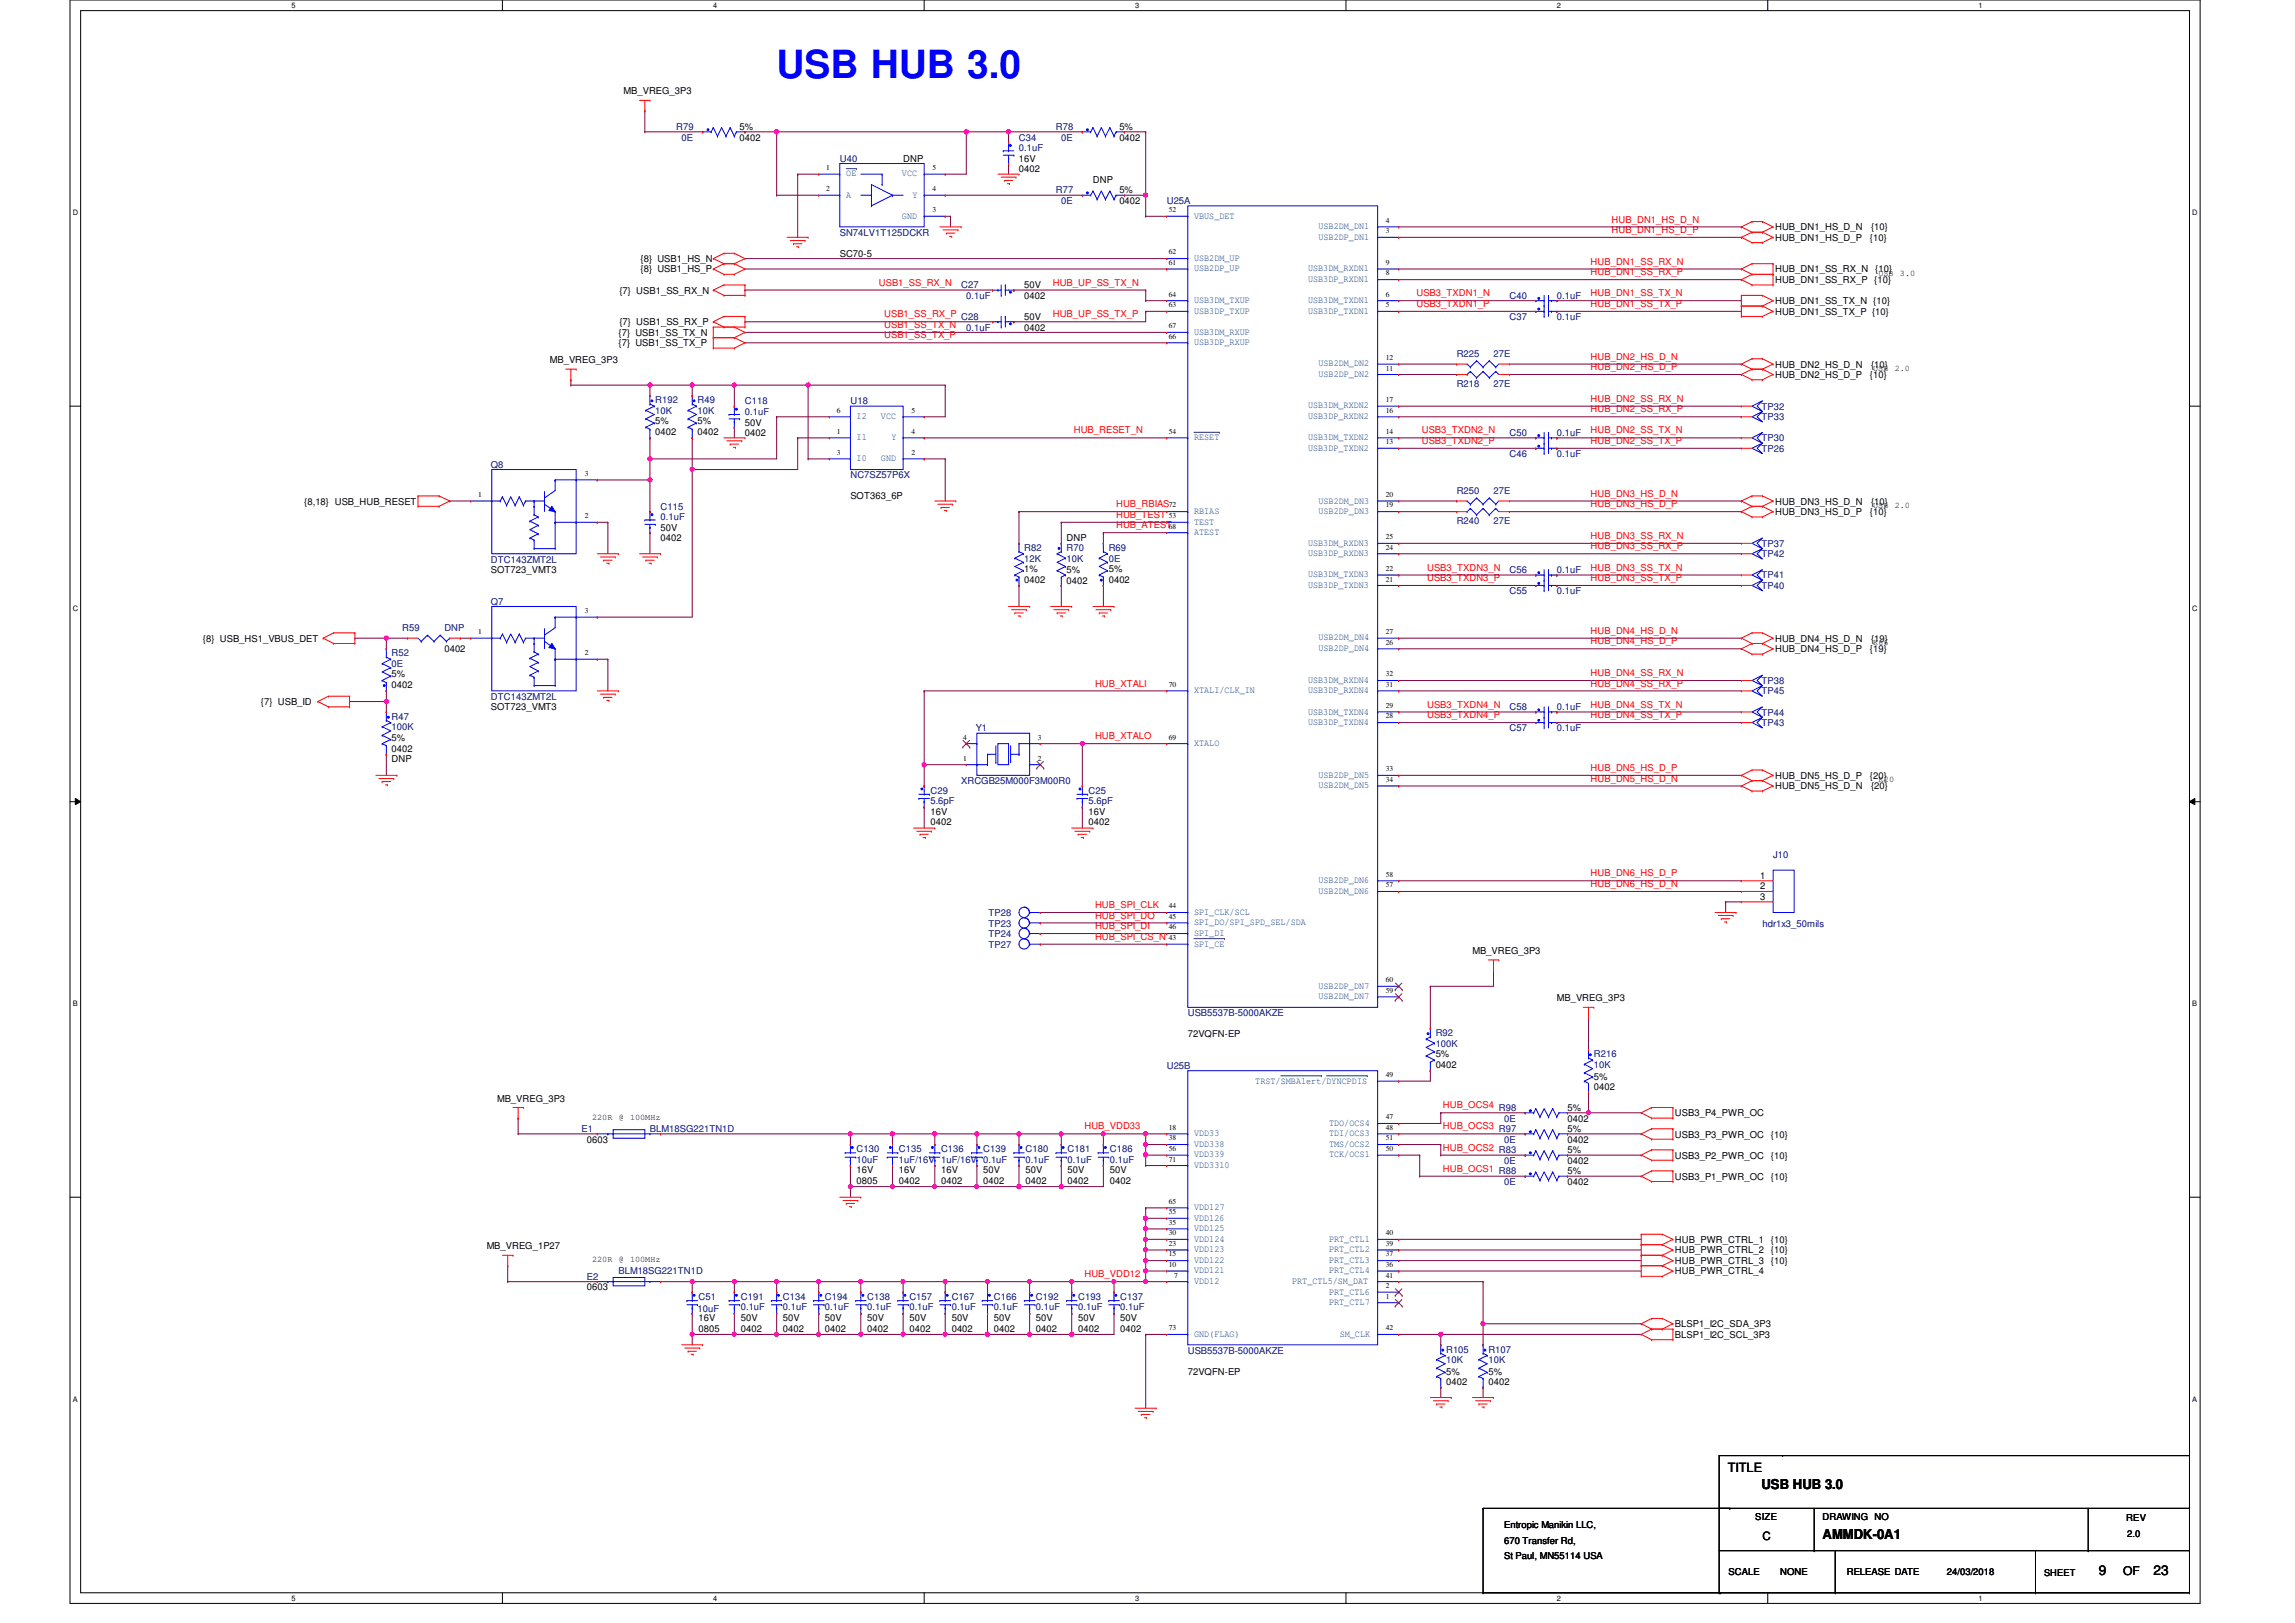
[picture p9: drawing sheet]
<svg xmlns="http://www.w3.org/2000/svg" width="420mm" height="297mm" viewBox="0 0 420 297" stroke-linecap="round" stroke-linejoin="round" font-family="sans-serif">
<defs><g id="words">
<text font-size="7.1" fill="#00f" x="142.2" y="14.4">USB HUB 3.0</text>
<g font-size="2.5">
<text x="322.5" y="272.6">USB HUB 3.0</text>
<text x="333.7" y="281.7">AMMDK-0A1</text>
<text x="384.2" y="288.3">9</text>
<text x="394.3" y="288.3">23</text>
</g>
<text font-size="2.3" x="316.3" y="269.3">TITLE</text>
<text font-size="2.2" x="388.7" y="288.3">OF</text>
<text font-size="2.1" x="322.7" y="281.9">C</text>
<g font-size="1.7">
<text x="114.2" y="17.3">MB_VREG_3P3</text>
<text x="135.4" y="23.8">5%</text>
<text x="204.9" y="23.8">5%</text>
<text x="135.4" y="25.7">0402</text>
<text x="165.3" y="29.6">DNP</text>
<text x="186.6" y="29.6">16V</text>
<text x="204.9" y="25.7">0402</text>
<text x="186.6" y="31.5">0402</text>
<text x="200.1" y="33.5">DNP</text>
<text x="204.9" y="35.4">5%</text>
<text x="204.9" y="37.3">0402</text>
<text x="117.3" y="48">{8} USB1_HS_N</text>
<text x="153.7" y="47">SC70-5</text>
<text x="325" y="42.2">HUB_DN1_HS_D_N</text>
<text x="325" y="44.1">HUB_DN1_HS_D_P</text>
<text x="342.3" y="44.1">{10}</text>
<text x="342.5" y="42.2">{10}</text>
<text x="113.4" y="53.8">{7} USB1_SS_RX_N</text>
<text x="117.3" y="49.9">{8} USB1_HS_P</text>
<text x="187.5" y="52.8">50V</text>
<text x="325" y="49.9">HUB_DN1_SS_RX_N</text>
<text x="325" y="51.8">HUB_DN1_SS_RX_P</text>
<text x="343.1" y="51.8">{10}</text>
<text x="343.3" y="49.9">{10}</text>
<text x="113.4" y="59.5">{7} USB1_SS_RX_P</text>
<text x="187.5" y="54.7">0402</text>
<text x="187.5" y="58.6">50V</text>
<text x="325" y="55.7">HUB_DN1_SS_TX_N {10}</text>
<text x="325" y="57.6">HUB_DN1_SS_TX_P {10}</text>
<text x="113.2" y="61.5">{7} USB1_SS_TX_N</text>
<text x="113.2" y="63.4">{7} USB1_SS_TX_P</text>
<text x="187.5" y="60.5">0402</text>
<text x="100.7" y="66.5">MB_VREG_3P3</text>
<text x="325" y="67.3">HUB_DN2_HS_D_N</text>
<text x="325" y="69.2">HUB_DN2_HS_D_P</text>
<text x="342.3" y="69.2">{10}</text>
<text x="342.5" y="67.3">{10}</text>
<text x="120" y="77.7">5%</text>
<text x="127.7" y="77.7">5%</text>
<text x="136.4" y="77.9">50V</text>
<text x="120" y="79.6">0402</text>
<text x="127.7" y="79.6">0402</text>
<text x="136.4" y="79.8">0402</text>
<text x="55.7" y="92.4">{8,18} USB_HUB_RESET</text>
<text x="155.7" y="91.4">SOT363_6P</text>
<text x="325" y="92.4">HUB_DN3_HS_D_N</text>
<text x="325" y="94.3">HUB_DN3_HS_D_P</text>
<text x="342.3" y="94.3">{10}</text>
<text x="342.5" y="92.4">{10}</text>
<text x="120.9" y="97.2">50V</text>
<text x="120.9" y="99.1">0402</text>
<text x="195.3" y="99.1">DNP</text>
<text x="89.9" y="104.9">SOT723_VMT3</text>
<text x="187.5" y="104.7">1%</text>
<text x="187.5" y="106.6">0402</text>
<text x="195.3" y="104.9">5%</text>
<text x="195.3" y="106.8">0402</text>
<text x="203" y="104.7">5%</text>
<text x="203" y="106.6">0402</text>
<text x="37.2" y="117.4">{8} USB_HS1_VBUS_DET</text>
<text x="81.4" y="119.4">0402</text>
<text x="325" y="119.4">HUB_DN4_HS_D_P</text>
<text x="325" y="117.4">HUB_DN4_HS_D_N</text>
<text x="342.3" y="119.4">{19}</text>
<text x="342.5" y="117.4">{19}</text>
<text x="71.7" y="124">5%</text>
<text x="71.7" y="125.9">0402</text>
<text x="47.8" y="129">{7} USB_ID</text>
<text x="89.9" y="130">SOT723_VMT3</text>
<text x="71.7" y="135.6">5%</text>
<text x="71.7" y="137.5">0402</text>
<text x="71.7" y="139.4">DNP</text>
<text x="325" y="142.5">HUB_DN5_HS_D_P</text>
<text x="342.3" y="142.5">{20}</text>
<text x="170.3" y="149.1">16V</text>
<text x="199.3" y="149.1">16V</text>
<text x="325" y="144.5">HUB_DN5_HS_D_N</text>
<text x="342.5" y="144.5">{20}</text>
<text x="170.3" y="151">0402</text>
<text x="199.3" y="151">0402</text>
<text x="322.3" y="160.8">1</text>
<text x="322.3" y="162.7">2</text>
<text x="322.3" y="164.6">3</text>
<text x="269.6" y="174.6">MB_VREG_3P3</text>
<text x="285" y="183.3">MB_VREG_3P3</text>
<text x="217.5" y="189.8">72VQFN-EP</text>
<text x="262.8" y="193.5">5%</text>
<text x="262.8" y="195.5">0402</text>
<text x="291.8" y="197.6">5%</text>
<text x="91" y="201.6">MB_VREG_3P3</text>
<text x="287" y="203.4">5%</text>
<text x="291.8" y="199.5">0402</text>
<text x="107.4" y="209.1">0603</text>
<text x="287" y="207.2">5%</text>
<text x="287" y="209.1">0402</text>
<text x="287" y="205.3">0402</text>
<text x="306.7" y="204.3">USB3_P4_PWR_OC</text>
<text x="306.7" y="208.2">USB3_P3_PWR_OC</text>
<text x="324.2" y="208.2">{10}</text>
<text x="156.8" y="214.8">16V</text>
<text x="164.6" y="214.8">16V</text>
<text x="172.3" y="214.8">16V</text>
<text x="180" y="214.8">50V</text>
<text x="187.7" y="214.8">50V</text>
<text x="195.4" y="214.8">50V</text>
<text x="203.2" y="214.8">50V</text>
<text x="287" y="211.1">5%</text>
<text x="287" y="213">0402</text>
<text x="287" y="214.9">5%</text>
<text x="306.7" y="212">USB3_P2_PWR_OC</text>
<text x="306.7" y="215.9">USB3_P1_PWR_OC</text>
<text x="324.2" y="212">{10}</text>
<text x="324.2" y="215.9">{10}</text>
<text x="156.8" y="216.7">0805</text>
<text x="164.6" y="216.7">0402</text>
<text x="172.3" y="216.7">0402</text>
<text x="180" y="216.7">0402</text>
<text x="187.7" y="216.7">0402</text>
<text x="195.4" y="216.7">0402</text>
<text x="203.2" y="216.7">0402</text>
<text x="287" y="216.9">0402</text>
<text x="306.7" y="227.5">HUB_PWR_CTRL_1</text>
<text x="324.2" y="227.5">{10}</text>
<text x="89.1" y="228.6">MB_VREG_1P27</text>
<text x="306.7" y="229.4">HUB_PWR_CTRL_2</text>
<text x="306.7" y="231.4">HUB_PWR_CTRL_3</text>
<text x="306.7" y="233.3">HUB_PWR_CTRL_4</text>
<text x="324.2" y="229.4">{10}</text>
<text x="324.2" y="231.4">{10}</text>
<text x="107.4" y="236.2">0603</text>
<text x="127.9" y="241.8">16V</text>
<text x="127.9" y="243.7">0805</text>
<text x="135.6" y="241.8">50V</text>
<text x="135.6" y="243.7">0402</text>
<text x="143.3" y="241.8">50V</text>
<text x="143.3" y="243.7">0402</text>
<text x="151" y="241.8">50V</text>
<text x="151" y="243.7">0402</text>
<text x="158.8" y="241.8">50V</text>
<text x="158.8" y="243.7">0402</text>
<text x="166.5" y="241.8">50V</text>
<text x="166.5" y="243.7">0402</text>
<text x="174.2" y="241.8">50V</text>
<text x="174.2" y="243.7">0402</text>
<text x="181.9" y="241.8">50V</text>
<text x="181.9" y="243.7">0402</text>
<text x="189.6" y="241.8">50V</text>
<text x="189.6" y="243.7">0402</text>
<text x="197.4" y="241.8">50V</text>
<text x="197.4" y="243.7">0402</text>
<text x="205.1" y="241.8">50V</text>
<text x="205.1" y="243.7">0402</text>
<text x="306.7" y="242.9">BLSP1_I2C_SDA_3P3</text>
<text x="306.7" y="244.9">BLSP1_I2C_SCL_3P3</text>
<text x="217.5" y="251.6">72VQFN-EP</text>
<text x="264.7" y="251.6">5%</text>
<text x="272.5" y="251.6">5%</text>
<text x="264.7" y="253.5">0402</text>
<text x="272.5" y="253.5">0402</text>
<text x="275.4" y="279.6">Entropic Manikin LLC,</text>
<text x="321.3" y="278.3">SIZE</text>
<text x="333.7" y="278.3">DRAWING NO</text>
<text x="389.2" y="278.4">REV</text>
<text x="389.5" y="281.3">2.0</text>
<text x="275.4" y="282.5">670 Transfer Rd,</text>
<text x="275.4" y="285.4">St Paul, MN55114 USA</text>
<text x="316.5" y="288.3">SCALE</text>
<text x="325.9" y="288.3">NONE</text>
<text x="338.1" y="288.3">RELEASE DATE</text>
<text x="356.4" y="288.3">24/03/2018</text>
<text x="374.2" y="288.4">SHEET</text>
</g>
<g font-size="1.7" fill="#000080">
<text x="123.8" y="23.8">R79</text>
<text x="193.3" y="23.8">R78</text>
<text x="124.8" y="25.7">0E</text>
<text x="153.7" y="29.6">U40</text>
<text x="186.6" y="25.7">C34</text>
<text x="186.6" y="27.7">0.1uF</text>
<text x="194.3" y="25.7">0E</text>
<text x="193.3" y="35.4">R77</text>
<text x="194.3" y="37.3">0E</text>
<text x="213.6" y="37.3">U25A</text>
<text x="153.7" y="43.1">SN74LV1T125DCKR</text>
<text x="176" y="52.8">C27</text>
<text x="176" y="58.6">C28</text>
<text x="176.9" y="54.7">0.1uF</text>
<text x="276.3" y="58.6">C37</text>
<text x="276.3" y="54.7">C40</text>
<text x="285" y="58.6">0.1uF</text>
<text x="285" y="54.7">0.1uF</text>
<text x="176.9" y="60.5">0.1uF</text>
<text x="266.7" y="65.3">R225</text>
<text x="273.4" y="65.3">27E</text>
<text x="266.7" y="70.7">R218</text>
<text x="273.4" y="70.7">27E</text>
<text x="120" y="73.8">R192</text>
<text x="120" y="75.7">10K</text>
<text x="127.7" y="73.8">R49</text>
<text x="127.7" y="75.7">10K</text>
<text x="136.4" y="74">C118</text>
<text x="136.4" y="75.9">0.1uF</text>
<text x="155.7" y="74">U18</text>
<text x="322.5" y="75">TP32</text>
<text x="322.5" y="76.9">TP33</text>
<text x="276.3" y="79.8">C50</text>
<text x="276.3" y="83.7">C46</text>
<text x="285" y="79.8">0.1uF</text>
<text x="285" y="83.7">0.1uF</text>
<text x="322.5" y="82.7">TP26</text>
<text x="322.5" y="80.8">TP30</text>
<text x="89.9" y="85.6">Q8</text>
<text x="155.7" y="87.5">NC7SZ57P6X</text>
<text x="120.9" y="93.3">C115</text>
<text x="120.9" y="95.2">0.1uF</text>
<text x="266.7" y="90.4">R250</text>
<text x="266.7" y="95.8">R240</text>
<text x="273.4" y="90.4">27E</text>
<text x="273.4" y="95.8">27E</text>
<text x="187.5" y="100.8">R82</text>
<text x="195.3" y="100.8">R70</text>
<text x="203" y="100.8">R69</text>
<text x="322.5" y="100.1">TP37</text>
<text x="89.9" y="103">DTC143ZMT2L</text>
<text x="187.5" y="102.8">12K</text>
<text x="195.3" y="102.8">10K</text>
<text x="203" y="102.8">0E</text>
<text x="276.3" y="104.9">C56</text>
<text x="285" y="104.9">0.1uF</text>
<text x="322.5" y="105.9">TP41</text>
<text x="322.5" y="107.8">TP40</text>
<text x="322.5" y="102">TP42</text>
<text x="89.9" y="110.7">Q7</text>
<text x="276.3" y="108.8">C55</text>
<text x="285" y="108.8">0.1uF</text>
<text x="73.6" y="115.5">R59</text>
<text x="81.4" y="115.5">DNP</text>
<text x="71.7" y="120.1">R52</text>
<text x="71.7" y="122.1">0E</text>
<text x="322.5" y="125.2">TP38</text>
<text x="71.7" y="131.7">R47</text>
<text x="89.9" y="128.1">DTC143ZMT2L</text>
<text x="276.3" y="130">C58</text>
<text x="285" y="130">0.1uF</text>
<text x="322.5" y="127.1">TP45</text>
<text x="322.5" y="131">TP44</text>
<text x="71.7" y="133.6">100K</text>
<text x="178.6" y="133.9">Y1</text>
<text x="276.3" y="133.9">C57</text>
<text x="285" y="133.9">0.1uF</text>
<text x="322.5" y="132.9">TP43</text>
<text x="176" y="143.5">XRCGB25M000F3M00R0</text>
<text x="170.3" y="145.2">C29</text>
<text x="170.3" y="147.2">5.6pF</text>
<text x="199.3" y="145.2">C25</text>
<text x="199.3" y="147.2">5.6pF</text>
<text x="324.6" y="157">J10</text>
<text x="181" y="167.6">TP28</text>
<text x="181" y="169.6">TP23</text>
<text x="181" y="171.5">TP24</text>
<text x="181" y="173.4">TP27</text>
<text x="322.7" y="169.6">hdr1x3_50mils</text>
<text x="217.5" y="186">USB5537B-5000AKZE</text>
<text x="262.8" y="189.7">R92</text>
<text x="262.8" y="191.6">100K</text>
<text x="213.6" y="195.6">U25B</text>
<text x="291.8" y="193.5">R216</text>
<text x="291.8" y="195.5">10K</text>
<text x="274.4" y="203.4">R98</text>
<text x="106.5" y="207.2">E1</text>
<text x="119" y="207.2">BLM18SG221TN1D</text>
<text x="274.4" y="207.2">R97</text>
<text x="275.4" y="209.1">0E</text>
<text x="275.4" y="205.3">0E</text>
<text x="156.8" y="210.9">C130</text>
<text x="156.8" y="212.8">10uF</text>
<text x="164.6" y="210.9">C135</text>
<text x="164.6" y="212.8">1uF/16V 1uF/16V 0.1uF</text>
<text x="172.3" y="210.9">C136</text>
<text x="180" y="210.9">C139</text>
<text x="187.7" y="210.9">C180</text>
<text x="187.7" y="212.8">0.1uF</text>
<text x="195.4" y="210.9">C181</text>
<text x="195.4" y="212.8">0.1uF</text>
<text x="203.2" y="210.9">C186</text>
<text x="203.2" y="212.8">0.1uF</text>
<text x="274.4" y="211.1">R83</text>
<text x="274.4" y="214.9">R88</text>
<text x="275.4" y="213">0E</text>
<text x="275.4" y="216.9">0E</text>
<text x="113.2" y="233.3">BLM18SG221TN1D</text>
<text x="107.4" y="234.2">E2</text>
<text x="127.9" y="237.9">C51</text>
<text x="135.6" y="237.9">C191</text>
<text x="135.6" y="239.8">0.1uF</text>
<text x="143.3" y="237.9">C134</text>
<text x="143.3" y="239.8">0.1uF</text>
<text x="151" y="237.9">C194</text>
<text x="151" y="239.8">0.1uF</text>
<text x="158.8" y="237.9">C138</text>
<text x="158.8" y="239.8">0.1uF</text>
<text x="166.5" y="237.9">C157</text>
<text x="166.5" y="239.8">0.1uF</text>
<text x="174.2" y="237.9">C167</text>
<text x="174.2" y="239.8">0.1uF</text>
<text x="181.9" y="237.9">C166</text>
<text x="181.9" y="239.8">0.1uF</text>
<text x="189.6" y="237.9">C192</text>
<text x="189.6" y="239.8">0.1uF</text>
<text x="197.4" y="237.9">C193</text>
<text x="197.4" y="239.8">0.1uF</text>
<text x="205.1" y="237.9">C137</text>
<text x="205.1" y="239.8">0.1uF</text>
<text x="127.7" y="240">10uF</text>
<text x="217.5" y="247.7">USB5537B-5000AKZE</text>
<text x="264.7" y="247.6">R105</text>
<text x="264.7" y="249.5">10K</text>
<text x="272.5" y="247.6">R107</text>
<text x="272.5" y="249.5">10K</text>
</g>
<g font-size="1.7" fill="#004080">
<text x="154.9" y="32.3">OE</text>
<text x="165.1" y="32.3">VCC</text>
<text x="154.9" y="36.2">A</text>
<text x="165.1" y="40">GND</text>
<text x="167.1" y="36.2">Y</text>
<text x="218.6" y="40">VBUS_DET</text>
<text x="241.4" y="42">USB2DM_DN1</text>
<text x="218.6" y="47.8">USB2DM_UP</text>
<text x="241.4" y="43.9">USB2DP_DN1</text>
<text x="218.6" y="49.7">USB2DP_UP</text>
<text x="239.5" y="49.7">USB3DM_RXDN1</text>
<text x="239.5" y="51.6">USB3DP_RXDN1</text>
<text x="218.6" y="55.5">USB3DM_TXUP</text>
<text x="218.6" y="57.4">USB3DP_TXUP</text>
<text x="239.5" y="57.4">USB3DP_TXDN1</text>
<text x="239.5" y="55.5">USB3DM_TXDN1</text>
<text x="218.6" y="61.3">USB3DM_RXUP</text>
<text x="218.6" y="63.2">USB3DP_RXUP</text>
<text x="241.4" y="67.1">USB2DM_DN2</text>
<text x="241.4" y="69">USB2DP_DN2</text>
<text x="156.8" y="76.7">I2</text>
<text x="161.3" y="76.7">VCC</text>
<text x="239.5" y="76.7">USB3DP_RXDN2</text>
<text x="239.5" y="74.8">USB3DM_RXDN2</text>
<text x="156.8" y="80.6">I1</text>
<text x="163.2" y="80.6">Y</text>
<text x="218.6" y="80.6">RESET</text>
<text x="239.5" y="80.6">USB3DM_TXDN2</text>
<text x="239.5" y="82.5">USB3DP_TXDN2</text>
<text x="156.8" y="84.4">I0</text>
<text x="161.3" y="84.4">GND</text>
<text x="218.6" y="94.1">RBIAS</text>
<text x="241.4" y="92.2">USB2DM_DN3</text>
<text x="241.4" y="94.1">USB2DP_DN3</text>
<text x="218.6" y="96">TEST</text>
<text x="218.6" y="97.9">ATEST</text>
<text x="239.5" y="101.8">USB3DP_RXDN3</text>
<text x="239.5" y="99.9">USB3DM_RXDN3</text>
<text x="239.5" y="107.6">USB3DP_TXDN3</text>
<text x="239.5" y="105.7">USB3DM_TXDN3</text>
<text x="241.4" y="117.2">USB2DM_DN4</text>
<text x="241.4" y="119.2">USB2DP_DN4</text>
<text x="239.5" y="125">USB3DM_RXDN4</text>
<text x="218.6" y="126.9">XTALI/CLK_IN</text>
<text x="239.5" y="130.8">USB3DM_TXDN4</text>
<text x="239.5" y="126.9">USB3DP_RXDN4</text>
<text x="218.6" y="136.5">XTALO</text>
<text x="239.5" y="132.7">USB3DP_TXDN4</text>
<text x="241.4" y="142.3">USB2DP_DN5</text>
<text x="241.4" y="144.3">USB2DM_DN5</text>
<text x="241.4" y="161.6">USB2DP_DN6</text>
<text x="218.6" y="167.4">SPI_CLK/SCL</text>
<text x="241.4" y="163.6">USB2DM_DN6</text>
<text x="218.6" y="169.4">SPI_DO/SPI_SPD_SEL/SDA</text>
<text x="218.6" y="171.3">SPI_DI</text>
<text x="218.6" y="173.2">SPI_CE</text>
<text x="241.4" y="182.9">USB2DM_DN7</text>
<text x="241.4" y="180.9">USB2DP_DN7</text>
<text x="229.8" y="198.3">TRST/SMBAlert/DYNCPDIS</text>
<text x="218.6" y="208">VDD33</text>
<text x="218.6" y="209.9">VDD338</text>
<text x="243.3" y="208">TDI/OCS3</text>
<text x="243.3" y="206">TDO/OCS4</text>
<text x="243.3" y="209.9">TMS/OCS2</text>
<text x="218.6" y="211.8">VDD339</text>
<text x="218.6" y="213.7">VDD3310</text>
<text x="243.3" y="211.8">TCK/OCS1</text>
<text x="218.6" y="221.5">VDD127</text>
<text x="218.6" y="227.3">VDD124</text>
<text x="218.6" y="225.3">VDD125</text>
<text x="218.6" y="223.4">VDD126</text>
<text x="243.3" y="227.3">PRT_CTL1</text>
<text x="218.6" y="233">VDD121</text>
<text x="218.6" y="231.1">VDD122</text>
<text x="218.6" y="229.2">VDD123</text>
<text x="243.3" y="233">PRT_CTL4</text>
<text x="243.3" y="231.1">PRT_CTL3</text>
<text x="243.3" y="229.2">PRT_CTL2</text>
<text x="218.6" y="235">VDD12</text>
<text x="236.5" y="235">PRT_CTL5/SM_DAT</text>
<text x="243.3" y="238.8">PRT_CTL7</text>
<text x="243.3" y="236.9">PRT_CTL6</text>
<text x="218.6" y="244.6">GND(FLAG)</text>
<text x="245.3" y="244.6">SM_CLK</text>
</g>
<g font-size="1.7" fill="#f00">
<text x="295.1" y="40.7">HUB_DN1_HS_D_N</text>
<text x="295.1" y="42.6">HUB_DN1_HS_D_P</text>
<text x="160.9" y="52.3">USB1_SS_RX_N</text>
<text x="192.7" y="52.3">HUB_UP_SS_TX_N</text>
<text x="291.2" y="48.4">HUB_DN1_SS_RX_N</text>
<text x="291.2" y="50.4">HUB_DN1_SS_RX_P</text>
<text x="161.9" y="58.1">USB1_SS_RX_P</text>
<text x="192.7" y="58.1">HUB_UP_SS_TX_P</text>
<text x="259.3" y="54.2">USB3_TXDN1_N</text>
<text x="259.3" y="56.2">USB3_TXDN1_P</text>
<text x="291.2" y="54.2">HUB_DN1_SS_TX_N</text>
<text x="291.2" y="56.2">HUB_DN1_SS_TX_P</text>
<text x="161.9" y="60">USB1_SS_TX_N</text>
<text x="161.9" y="61.9">USB1_SS_TX_P</text>
<text x="291.2" y="65.8">HUB_DN2_HS_D_N</text>
<text x="291.2" y="67.7">HUB_DN2_HS_D_P</text>
<text x="291.2" y="73.5">HUB_DN2_SS_RX_N</text>
<text x="291.2" y="75.5">HUB_DN2_SS_RX_P</text>
<text x="196.6" y="79.3">HUB_RESET_N</text>
<text x="260.3" y="79.3">USB3_TXDN2_N</text>
<text x="260.3" y="81.2">USB3_TXDN2_P</text>
<text x="291.2" y="79.3">HUB_DN2_SS_TX_N</text>
<text x="291.2" y="81.2">HUB_DN2_SS_TX_P</text>
<text x="204.3" y="92.8">HUB_RBIAS</text>
<text x="204.3" y="94.8">HUB_TEST</text>
<text x="291.2" y="90.9">HUB_DN3_HS_D_N</text>
<text x="291.2" y="92.8">HUB_DN3_HS_D_P</text>
<text x="204.3" y="96.7">HUB_ATEST</text>
<text x="291.2" y="98.6">HUB_DN3_SS_RX_N</text>
<text x="291.2" y="100.5">HUB_DN3_SS_RX_P</text>
<text x="261.3" y="106.3">USB3_TXDN3_P</text>
<text x="261.3" y="104.4">USB3_TXDN3_N</text>
<text x="291.2" y="104.4">HUB_DN3_SS_TX_N</text>
<text x="291.2" y="106.3">HUB_DN3_SS_TX_P</text>
<text x="291.2" y="116">HUB_DN4_HS_D_N</text>
<text x="291.2" y="117.9">HUB_DN4_HS_D_P</text>
<text x="200.5" y="125.6">HUB_XTALI</text>
<text x="291.2" y="123.7">HUB_DN4_SS_RX_N</text>
<text x="291.2" y="125.6">HUB_DN4_SS_RX_P</text>
<text x="261.3" y="129.5">USB3_TXDN4_N</text>
<text x="261.3" y="131.4">USB3_TXDN4_P</text>
<text x="291.2" y="129.5">HUB_DN4_SS_TX_N</text>
<text x="291.2" y="131.4">HUB_DN4_SS_TX_P</text>
<text x="200.5" y="135.3">HUB_XTALO</text>
<text x="291.2" y="143">HUB_DN5_HS_D_N</text>
<text x="291.2" y="141.1">HUB_DN5_HS_D_P</text>
<text x="291.2" y="160.4">HUB_DN6_HS_D_P</text>
<text x="200.5" y="166.2">HUB_SPI_CLK</text>
<text x="291.2" y="162.3">HUB_DN6_HS_D_N</text>
<text x="200.5" y="170.1">HUB_SPI_DI</text>
<text x="200.5" y="172">HUB_SPI_CS_N</text>
<text x="200.5" y="168.1">HUB_SPI_DO</text>
<text x="264.1" y="202.9">HUB_OCS4</text>
<text x="198.5" y="206.7">HUB_VDD33</text>
<text x="264.1" y="206.7">HUB_OCS3</text>
<text x="264.1" y="210.6">HUB_OCS2</text>
<text x="264.1" y="214.5">HUB_OCS1</text>
<text x="198.5" y="233.8">HUB_VDD12</text>
</g>
<g font-size="1.6">
<text x="343.9" y="50.5">USB</text>
<text x="347.8" y="50.5">3.0</text>
<text x="342.9" y="67.9">USB</text>
<text x="346.9" y="67.9">2.0</text>
<text x="342.9" y="92.9">USB</text>
<text x="346.9" y="92.9">2.0</text>
<text x="342.9" y="118">K66</text>
<text x="343.9" y="143.1">K20</text>
<text x="108.4" y="204.9">220R</text>
<text x="113.3" y="204.9">@</text>
<text x="115.3" y="204.9">100MHz</text>
<text x="108.4" y="231">220R</text>
<text x="113.3" y="231">@</text>
<text x="115.3" y="231">100MHz</text>
</g>
<g font-size="1.4">
<text x="53.4" y="1.4">5</text>
<text x="130.6" y="1.4">4</text>
<text x="207.8" y="1.4">3</text>
<text x="285" y="1.4">2</text>
<text x="362.2" y="1.4">1</text>
<text x="151.2" y="31.1">1</text>
<text x="151.2" y="35">2</text>
<text x="170.7" y="35">4</text>
<text x="170.7" y="31.1">5</text>
<text x="13.3" y="39.4">D</text>
<text x="170.7" y="38.9">3</text>
<text x="214" y="38.9">52</text>
<text x="253.7" y="40.8">4</text>
<text x="401.4" y="39.4">D</text>
<text x="214" y="46.6">62</text>
<text x="253.7" y="42.7">3</text>
<text x="214" y="48.5">61</text>
<text x="253.7" y="48.5">9</text>
<text x="253.7" y="50.4">8</text>
<text x="214" y="54.3">64</text>
<text x="214" y="56.2">63</text>
<text x="253.7" y="56.2">5</text>
<text x="253.7" y="54.3">6</text>
<text x="214" y="60.1">67</text>
<text x="214" y="62">66</text>
<text x="253.7" y="65.9">12</text>
<text x="253.7" y="67.8">11</text>
<text x="153.2" y="75.5">6</text>
<text x="166.9" y="75.5">5</text>
<text x="253.7" y="75.5">16</text>
<text x="253.7" y="73.6">17</text>
<text x="153.2" y="83.2">3</text>
<text x="153.2" y="79.4">1</text>
<text x="166.9" y="79.4">4</text>
<text x="166.9" y="83.2">2</text>
<text x="214" y="79.4">54</text>
<text x="253.7" y="79.4">14</text>
<text x="253.7" y="81.3">13</text>
<text x="107" y="87.1">3</text>
<text x="87.5" y="91">1</text>
<text x="107" y="94.8">2</text>
<text x="214" y="92.9">72</text>
<text x="214" y="94.8">53</text>
<text x="253.7" y="91">20</text>
<text x="253.7" y="92.9">19</text>
<text x="214" y="96.8">68</text>
<text x="253.7" y="100.6">24</text>
<text x="253.7" y="98.7">25</text>
<text x="253.7" y="106.4">21</text>
<text x="253.7" y="104.5">22</text>
<text x="13.3" y="111.8">C</text>
<text x="107" y="112.2">3</text>
<text x="401.4" y="111.8">C</text>
<text x="87.5" y="116.1">1</text>
<text x="107" y="119.9">2</text>
<text x="253.7" y="116.1">27</text>
<text x="253.7" y="118">26</text>
<text x="214" y="125.7">70</text>
<text x="253.7" y="125.7">31</text>
<text x="253.7" y="123.8">32</text>
<text x="253.7" y="129.6">29</text>
<text x="253.7" y="131.5">28</text>
<text x="176.3" y="135.4">4</text>
<text x="190" y="135.4">3</text>
<text x="214" y="135.4">69</text>
<text x="176.3" y="139.2">1</text>
<text x="190" y="139.2">2</text>
<text x="253.7" y="143.1">34</text>
<text x="253.7" y="141.1">33</text>
<text x="253.7" y="160.4">58</text>
<text x="214" y="166.2">44</text>
<text x="253.7" y="162.4">57</text>
<text x="214" y="168.2">45</text>
<text x="214" y="170.1">46</text>
<text x="214" y="172">43</text>
<text x="253.7" y="179.7">60</text>
<text x="13.3" y="184.1">B</text>
<text x="253.7" y="181.7">59</text>
<text x="401.4" y="184.1">B</text>
<text x="253.7" y="197.1">49</text>
<text x="214" y="206.8">18</text>
<text x="214" y="208.7">38</text>
<text x="253.7" y="206.8">48</text>
<text x="253.7" y="204.9">47</text>
<text x="253.7" y="208.7">51</text>
<text x="214" y="210.7">56</text>
<text x="214" y="212.6">71</text>
<text x="253.7" y="210.7">50</text>
<text x="214" y="220.3">65</text>
<text x="214" y="226.1">30</text>
<text x="214" y="224.2">35</text>
<text x="214" y="222.2">55</text>
<text x="253.7" y="226.1">40</text>
<text x="214" y="231.9">10</text>
<text x="214" y="230">15</text>
<text x="214" y="228">23</text>
<text x="215" y="233.8">7</text>
<text x="253.7" y="233.8">41</text>
<text x="253.7" y="231.9">36</text>
<text x="253.7" y="230">37</text>
<text x="253.7" y="228">39</text>
<text x="253.7" y="237.7">1</text>
<text x="253.7" y="235.8">2</text>
<text x="214" y="243.5">73</text>
<text x="253.7" y="243.5">42</text>
<text x="13.3" y="256.5">A</text>
<text x="401.4" y="256.5">A</text>
<text x="53.4" y="292.9">5</text>
<text x="130.6" y="292.9">4</text>
<text x="207.8" y="292.9">3</text>
<text x="285" y="292.9">2</text>
<text x="362.2" y="292.9">1</text>
</g>
</g></defs>
<path d="M12.8 0h390v293.5h-390zM14.8 1.9h386v289.6h-386z" fill="none" stroke="#000" stroke-width=".18"/>
<g fill="#fff">
<path d="M53.4 .2h.7v1.5h-.7z"/>
<path d="M53.4 291.7h.7v1.5h-.7z"/>
</g>
<path d="M92 0v1.9M92 291.5v2" fill="none" stroke="#000" stroke-width=".18"/>
<g fill="#fff">
<path d="M130.6 .2h.7v1.5h-.7z"/>
<path d="M130.6 291.7h.7v1.5h-.7z"/>
</g>
<path d="M169.2 0v1.9M169.2 291.5v2" fill="none" stroke="#000" stroke-width=".18"/>
<g fill="#fff">
<path d="M207.8 .2h.8v1.5h-.8z"/>
<path d="M207.8 291.7h.8v1.5h-.8z"/>
</g>
<path d="M246.4 0v1.9M246.4 291.5v2" fill="none" stroke="#000" stroke-width=".18"/>
<g fill="#fff">
<path d="M285 .2h.8v1.5h-.8z"/>
<path d="M285 291.7h.8v1.5h-.8z"/>
</g>
<path d="M323.6 0v1.9M323.6 291.5v2" fill="none" stroke="#000" stroke-width=".18"/>
<g fill="#fff">
<path d="M362.2 .2h.8v1.5h-.8z"/>
<path d="M362.2 291.7h.8v1.5h-.8z"/>
<path d="M13.3 38.1h1v1.6h-1z"/>
<path d="M401.4 38.1h.9v1.6h-.9z"/>
<path d="M13.3 110.5h1v1.6h-1z"/>
<path d="M401.4 110.5h.9v1.6h-.9z"/>
</g>
<path d="M12.8 74.3h2M400.8 74.3h2" fill="none" stroke="#000" stroke-width=".18"/>
<g fill="#fff">
<path d="M13.3 182.9h.9v1.5h-.9z"/>
<path d="M401.4 182.9h.8v1.5h-.8z"/>
</g>
<path d="M12.8 146.7h2M13.8 146.1l1 .6-1 .6zM400.8 146.7l1-.6v1.2zM400.8 146.7h2" fill="none" stroke="#000" stroke-width=".18"/>
<path d="M13.8 146.1l1 .6-1 .6zM400.8 146.7l1-.6v1.2z" fill="#000"/>
<g fill="#fff">
<path d="M13.3 255.3h.9v1.5h-.9z"/>
<path d="M401.4 255.3h.8v1.5h-.8z"/>
</g>
<path d="M12.8 219.1h2M400.8 219.1h2" fill="none" stroke="#000" stroke-width=".18"/>
<path d="M134.4 78.2h.1M134.4 78.2v1.9M119 97.5h.1M119 97.5v3.8M173 84h.1M173 84v7.7M126.7 244.2h.1M126.7 244.2v1.9M271.5 253.9h.1M271.5 253.9v1.9" fill="none" stroke="#800040" stroke-width=".18"/>
<circle cx="126.7" cy="244.2" r=".37" fill="#f0f"/>
<circle cx="126.7" cy="244.2" r=".37" fill="none" stroke="#f0f" stroke-width=".18"/>
<g fill="none" stroke="#800040" stroke-width=".18">
<path d="M146 31.9h.1M146 31.9v11.5M174 39.6h.1M174 39.6v1.9M184.6 29.9h.1M184.6 29.9v2M256.1 55h.1M256.1 57h.1M256.1 55h25.1M256.1 57h25.1M111.3 95.6h.1M111.3 95.6v5.7"/>
<path d="M186.6 107.1h.1M186.6 107.1v3.9M194.3 107.1h.1M194.3 107.1v3.9M202 107.1h.1M202 107.1v3.9M256.1 107.1h.1M256.1 105.2h.1M256.1 107.1h25.1M256.1 105.2h25.1M70.7 138h.1M70.7 138v3.9"/>
<path d="M111.3 120.6h.1M111.3 120.6v5.8M169.2 126.4h.1M169.2 126.4v13.6M169.2 147.7h.1M169.2 147.7v3.9M198.2 147.7h.1M198.2 147.7v3.9M261.9 180.5h.1M261.9 180.5h11.5M261.9 180.5v7.7M155.7 217.2h.1"/>
<path d="M155.7 217.2v1.9M209.8 211.4h.1M209.8 209.5h.1M209.8 211.4h3.8M209.8 209.5h3.8M256.1 207.5h.1M256.1 207.5h23.1M209.8 223h.1M209.8 224.9h.1M209.8 226.8h.1M209.8 228.8h.1M209.8 230.7h.1"/>
<path d="M209.8 232.6h.1M209.8 230.7h3.8M209.8 228.8h3.8M209.8 232.6h3.8M209.8 223h3.8M209.8 224.9h3.8M209.8 226.8h3.8M256.1 230.7h.1M256.1 228.8h.1M256.1 232.6h.1M256.1 230.7h44.4M256.1 228.8h44.4"/>
<path d="M256.1 232.6h44.4M209.8 244.2h.1M209.8 244.2v13.5M263.8 253.9h.1M263.8 253.9v1.9"/>
</g>
<circle cx="169.2" cy="139.9" r=".38" fill="#f0f"/>
<circle cx="169.2" cy="139.9" r=".38" fill="none" stroke="#f0f" stroke-width=".18"/>
<g fill="none" stroke="#800040" stroke-width=".18">
<path d="M136.4 49.2h77.2M136.4 47.3h77.2M185.6 58.9h.1M185.6 53.1h.1M185.6 53.1h24.2M209.8 57h.1M209.8 55h.1M209.8 53.1h.1M209.8 55h3.8M209.8 57h3.8M209.8 57v1.9h-24.2M209.8 53.1v1.9"/>
<path d="M213.6 49.2h.1M213.6 47.3h.1M256.1 43.4h62.7M256.1 49.2h62.7M256.1 51.2h62.7M256.1 41.5h62.7M285 55h.1M285 57h.1M285 55h33.8M285 57h33.8M318.8 43.4h.1M318.8 49.2h.1"/>
<path d="M318.8 51.2h.1M318.8 41.5h.1M256.1 74.3h.1M256.1 76.3h.1M256.1 66.6h10.6M256.1 68.5h10.6M256.1 74.3h62.7M256.1 76.3h62.7M266.7 66.6h.1M266.7 68.5h.1M82.3 91.7h.1M82.3 91.7h3.9"/>
<path d="M109.3 95.6h.1M109.3 95.6h2M186.6 93.6h.1M186.6 93.6h27M186.6 93.6v5.8M194.3 95.6h.1M194.3 95.6h19.3M194.3 95.6v3.8M202 97.5h.1M202 97.5h11.6M202 97.5v1.9M256.1 99.4h.1"/>
<path d="M256.1 80.1h.1M256.1 82h.1M256.1 91.7h10.6M256.1 99.4h62.7M256.1 80.1h25.1M256.1 82h25.1M256.1 93.6h10.6M266.7 91.7h.1M266.7 93.6h.1M285 80.1h.1M285 82h.1M285 80.1h33.8"/>
<path d="M285 82h33.8M256.1 116.8h.1M256.1 101.3h.1M256.1 118.7h.1M256.1 116.8h62.7M256.1 101.3h62.7M256.1 118.7h62.7M285 105.2h.1M285 107.1h.1M285 105.2h33.8M285 107.1h33.8M109.3 120.6h.1"/>
<path d="M109.3 120.6h2M169.2 126.4h.1M169.2 140h.1M169.2 126.4h44.4M169.2 140h7.7M169.2 140v3.8M198.2 136.1h.1M198.2 136.1v7.7M256.1 124.5h.1M256.1 126.4h.1M256.1 130.3h.1M256.1 132.2h.1"/>
<path d="M256.1 126.4h62.7M256.1 124.5h62.7M256.1 130.3h25.1M256.1 132.2h25.1M285 130.3h.1M285 132.2h.1M285 130.3h33.8M285 132.2h33.8M190.4 167h.1M190.4 170.9h.1M190.4 172.8h.1M190.4 168.9h.1"/>
<path d="M190.4 167h23.2M190.4 170.9h23.2M190.4 172.8h23.2M190.4 168.9h23.2M256.1 197.9h.1M261.9 196h.1M261.9 196v1.9h-5.8M256.1 205.6h.1M256.1 209.5h.1M256.1 211.4h.1M256.1 211.4h3.8M256.1 209.5h7.7"/>
<path d="M259.9 211.4h.1M259.9 215.3h.1M259.9 211.4v3.9M259.9 215.3h19.3M263.8 203.7h.1M263.8 211.4h.1M263.8 209.5h.1M263.8 203.7v1.9h-7.7M263.8 209.5v1.9M263.8 203.7h15.4M263.8 211.4h15.4M287 203.7h.1"/>
<path d="M287 207.5h.1M287 211.4h.1M287 215.3h.1M287 203.7h3.8M287 211.4h13.5M287 215.3h13.5M287 207.5h13.5M256.1 226.8h.1M256.1 226.8h44.4M209.8 244.2h.1M209.8 244.2h3.8M256.1 244.2h.1"/>
<path d="M256.1 244.2h7.7"/>
</g>
<circle cx="263.8" cy="244.2" r=".37" fill="#f0f"/>
<circle cx="263.8" cy="244.2" r=".37" fill="none" stroke="#f0f" stroke-width=".18"/>
<path d="M202 207.5h.1M202 207.5h11.6M202 207.5v2M209.8 207.5h.1M263.8 244.2h.1M263.8 244.2v1.9" fill="none" stroke="#800040" stroke-width=".18"/>
<circle cx="209.7" cy="207.5" r=".38" fill="#f0f"/>
<circle cx="209.7" cy="207.5" r=".38" fill="none" stroke="#f0f" stroke-width=".18"/>
<circle cx="202" cy="207.5" r=".38" fill="#f0f"/>
<circle cx="202" cy="207.5" r=".38" fill="none" stroke="#f0f" stroke-width=".18"/>
<path d="M194.3 213.3h.1M194.3 207.5h.1M194.3 217.2h.1M194.3 207.5v2M194.3 213.3v3.9M194.3 217.2h7.7" fill="none" stroke="#800040" stroke-width=".18"/>
<circle cx="194.3" cy="217.2" r=".38" fill="#f0f"/>
<circle cx="194.3" cy="217.2" r=".38" fill="none" stroke="#f0f" stroke-width=".18"/>
<path d="M194.3 207.5h.1M194.3 207.5h7.7M202 213.3h.1M202 213.3v3.9" fill="none" stroke="#800040" stroke-width=".18"/>
<circle cx="194.3" cy="207.5" r=".38" fill="#f0f"/>
<circle cx="194.3" cy="207.5" r=".38" fill="none" stroke="#f0f" stroke-width=".18"/>
<path d="M171.1 207.5h.1M171.1 207.5v2M178.8 213.3h.1M178.8 207.5h.1M178.8 207.5v2M178.8 213.3v3.9M186.6 213.3h.1M186.6 207.5h.1M186.6 207.5v2M186.6 213.3v3.9" fill="none" stroke="#800040" stroke-width=".18"/>
<circle cx="171.1" cy="207.5" r=".38" fill="#f0f"/>
<circle cx="171.1" cy="207.5" r=".38" fill="none" stroke="#f0f" stroke-width=".18"/>
<path d="M155.7 207.5h.1M155.7 207.5v2M163.4 213.3h.1M163.4 207.5h.1M163.4 207.5v2M163.4 213.3v3.9M204 234.6h.1M204 234.6v1.9M204 234.6h5.8" fill="none" stroke="#800040" stroke-width=".18"/>
<circle cx="209.7" cy="234.5" r=".37" fill="#f0f"/>
<circle cx="209.7" cy="234.5" r=".37" fill="none" stroke="#f0f" stroke-width=".18"/>
<circle cx="203.9" cy="234.5" r=".37" fill="#f0f"/>
<circle cx="203.9" cy="234.5" r=".37" fill="none" stroke="#f0f" stroke-width=".18"/>
<path d="M188.5 234.6h.1M188.5 234.6v1.9M196.2 234.6h.1M196.2 234.6v1.9M188.5 240.4h.1M188.5 244.2h.1M188.5 240.4v3.8M196.2 240.4h.1M196.2 244.2h.1M196.2 240.4v3.8M204 240.4h.1M204 240.4v3.8h-15.5" fill="none" stroke="#800040" stroke-width=".18"/>
<circle cx="196.2" cy="244.2" r=".37" fill="#f0f"/>
<circle cx="196.2" cy="244.2" r=".37" fill="none" stroke="#f0f" stroke-width=".18"/>
<g fill="none" stroke="#800040" stroke-width=".18">
<path d="M157.6 234.6h.1M157.6 234.6v1.9M165.3 234.6h.1M165.3 234.6v1.9M173 234.6h.1M173 234.6v1.9M180.8 234.6h.1M180.8 234.6v1.9M149.9 240.4h.1M149.9 240.4v3.8M157.6 240.4h.1M157.6 240.4v3.8"/>
<path d="M165.3 240.4h.1M165.3 240.4v3.8M173 240.4h.1M173 240.4v3.8M180.8 240.4h.1M180.8 240.4v3.8"/>
</g>
<circle cx="149.9" cy="244.2" r=".37" fill="#f0f"/>
<circle cx="149.9" cy="244.2" r=".37" fill="none" stroke="#f0f" stroke-width=".18"/>
<path d="M149.9 234.6h.1M149.9 234.6v1.9" fill="none" stroke="#800040" stroke-width=".18"/>
<circle cx="149.9" cy="234.5" r=".37" fill="#f0f"/>
<circle cx="149.9" cy="234.5" r=".37" fill="none" stroke="#f0f" stroke-width=".18"/>
<path d="M126.7 234.6h.1M126.7 234.6v1.9M134.4 234.6h.1M134.4 234.6v1.9M142.2 234.6h.1M142.2 234.6v1.9M134.4 240.4h.1M134.4 244.2h.1M134.4 240.4v3.8M142.2 240.4h.1M142.2 240.4v3.8h-7.8" fill="none" stroke="#800040" stroke-width=".18"/>
<circle cx="142.2" cy="244.2" r=".37" fill="#f0f"/>
<circle cx="142.2" cy="244.2" r=".37" fill="none" stroke="#f0f" stroke-width=".18"/>
<circle cx="134.4" cy="244.2" r=".37" fill="#f0f"/>
<circle cx="134.4" cy="244.2" r=".37" fill="none" stroke="#f0f" stroke-width=".18"/>
<path d="M205.9 35.7h.1M205.9 35.7h3.9M94.9 207.5h.1M94.9 207.5h14.4M93 234.6h.1M93 234.6h16.3M126.7 240.4h.1M126.7 244.2h.1M126.7 240.4v3.8M126.7 244.2h7.7" fill="none" stroke="#800040" stroke-width=".18"/>
<circle cx="209.7" cy="35.7" r=".37" fill="#f0f"/>
<circle cx="209.7" cy="35.7" r=".37" fill="none" stroke="#f0f" stroke-width=".18"/>
<g fill="none" stroke="#800040" stroke-width=".18">
<path d="M146 31.9h.1M146 31.9h3.9M173 35.7h.1M173 39.6h.1M173 35.7h25.2M173 39.6h1M136.4 53.1h.1M136.4 58.9h.1M136.4 53.1h45.3M136.4 58.9h45.3M136.4 60.8h77.2M136.4 62.7h77.2"/>
<path d="M213.6 60.8h.1M213.6 62.7h.1M126.7 85.9h.1M126.7 80.1h.1M126.7 80.1v32.8M146 80.1h.1M146 80.1h5.8M146 80.1v5.8h-19.3M169.2 80.1h.1M169.2 80.1h44.4"/>
</g>
<circle cx="126.7" cy="85.9" r=".38" fill="#f0f"/>
<circle cx="126.7" cy="85.9" r=".38" fill="none" stroke="#f0f" stroke-width=".18"/>
<path d="M126.7 70.5h.1M126.7 70.5v1.9M134.4 70.5h.1M134.4 70.5v3.8M147.9 70.5h.1M147.9 70.5h25.1M169.2 76.3h.1M173 70.5h.1M173 70.5v5.8h-3.8M109.3 112.9h.1M109.3 112.9h17.4" fill="none" stroke="#800040" stroke-width=".18"/>
<circle cx="126.7" cy="70.5" r=".37" fill="#f0f"/>
<circle cx="126.7" cy="70.5" r=".37" fill="none" stroke="#f0f" stroke-width=".18"/>
<path d="M119 70.5h.1M119 70.5v1.9M142.2 76.3h.1M142.2 76.3h9.6M142.2 76.3v7.7h-23.2M119 84h.1" fill="none" stroke="#800040" stroke-width=".18"/>
<circle cx="119" cy="84" r=".37" fill="#f0f"/>
<circle cx="119" cy="84" r=".37" fill="none" stroke="#f0f" stroke-width=".18"/>
<path d="M109.3 87.8h.1M109.3 87.8h9.7M119 80.1h.1M119 80.1v3.9" fill="none" stroke="#800040" stroke-width=".18"/>
<circle cx="119" cy="87.8" r=".37" fill="#f0f"/>
<circle cx="119" cy="87.8" r=".37" fill="none" stroke="#f0f" stroke-width=".18"/>
<path d="M169.2 84h.1M169.2 84h3.8M70.7 116.8h.1M70.7 116.8h3.9M70.7 116.8v1.9M74.6 116.8h.1M271.5 242.3h.1M271.5 242.3h29" fill="none" stroke="#800040" stroke-width=".18"/>
<circle cx="70.7" cy="116.8" r=".37" fill="#f0f"/>
<circle cx="70.7" cy="116.8" r=".37" fill="none" stroke="#f0f" stroke-width=".18"/>
<path d="M118.1 24.1h.1M118.1 24.1h10.5M142.2 24.1h.1M142.2 24.1h34.7" fill="none" stroke="#800040" stroke-width=".18"/>
<circle cx="176.9" cy="24.1" r=".38" fill="#f0f"/>
<circle cx="176.9" cy="24.1" r=".38" fill="none" stroke="#f0f" stroke-width=".18"/>
<circle cx="142.1" cy="24.1" r=".38" fill="#f0f"/>
<circle cx="142.1" cy="24.1" r=".38" fill="none" stroke="#f0f" stroke-width=".18"/>
<path d="M136.4 24.1h.1M136.4 24.1h5.8M142.2 24.1h.1M142.2 35.7h.1M142.2 24.1v11.6M142.2 35.7h7.7M173 31.9h.1M176.9 24.1h.1M176.9 24.1v7.8h-3.9M176.9 24.1h21.3M184.6 24.1h.1" fill="none" stroke="#800040" stroke-width=".18"/>
<circle cx="184.6" cy="24.1" r=".38" fill="#f0f"/>
<circle cx="184.6" cy="24.1" r=".38" fill="none" stroke="#f0f" stroke-width=".18"/>
<path d="M147.9 70.5h.1M147.9 70.5v13.5M147.9 84h.1M147.9 84h3.9" fill="none" stroke="#800040" stroke-width=".18"/>
<circle cx="148" cy="70.5" r=".37" fill="#f0f"/>
<circle cx="148" cy="70.5" r=".37" fill="none" stroke="#f0f" stroke-width=".18"/>
<path d="M134.4 70.5h.1M134.4 70.5h13.5" fill="none" stroke="#800040" stroke-width=".18"/>
<circle cx="134.4" cy="70.5" r=".37" fill="#f0f"/>
<circle cx="134.4" cy="70.5" r=".37" fill="none" stroke="#f0f" stroke-width=".18"/>
<path d="M104.5 70.5h.1M104.5 70.5h29.9M119 70.5h.1M126.7 70.5h.1" fill="none" stroke="#800040" stroke-width=".18"/>
<circle cx="119" cy="70.5" r=".37" fill="#f0f"/>
<circle cx="119" cy="70.5" r=".37" fill="none" stroke="#f0f" stroke-width=".18"/>
<path d="M120.9 234.6h.1M120.9 234.6h13.5M126.7 234.6h.1" fill="none" stroke="#800040" stroke-width=".18"/>
<circle cx="126.7" cy="234.5" r=".37" fill="#f0f"/>
<circle cx="126.7" cy="234.5" r=".37" fill="none" stroke="#f0f" stroke-width=".18"/>
<path d="M134.4 234.6h.1M134.4 234.6h7.8" fill="none" stroke="#800040" stroke-width=".18"/>
<circle cx="142.2" cy="234.5" r=".37" fill="#f0f"/>
<circle cx="142.2" cy="234.5" r=".37" fill="none" stroke="#f0f" stroke-width=".18"/>
<circle cx="134.4" cy="234.5" r=".37" fill="#f0f"/>
<circle cx="134.4" cy="234.5" r=".37" fill="none" stroke="#f0f" stroke-width=".18"/>
<path d="M142.2 234.6h.1M142.2 234.6h23.1M149.9 234.6h.1M157.6 234.6h.1" fill="none" stroke="#800040" stroke-width=".18"/>
<circle cx="165.3" cy="234.5" r=".37" fill="#f0f"/>
<circle cx="165.3" cy="234.5" r=".37" fill="none" stroke="#f0f" stroke-width=".18"/>
<circle cx="157.6" cy="234.5" r=".37" fill="#f0f"/>
<circle cx="157.6" cy="234.5" r=".37" fill="none" stroke="#f0f" stroke-width=".18"/>
<path d="M165.3 234.6h.1M165.3 234.6h7.7" fill="none" stroke="#800040" stroke-width=".18"/>
<circle cx="173" cy="234.5" r=".37" fill="#f0f"/>
<circle cx="173" cy="234.5" r=".37" fill="none" stroke="#f0f" stroke-width=".18"/>
<path d="M178.8 207.5h.1M178.8 207.5h15.5M186.6 207.5h.1" fill="none" stroke="#800040" stroke-width=".18"/>
<circle cx="186.6" cy="207.5" r=".38" fill="#f0f"/>
<circle cx="186.6" cy="207.5" r=".38" fill="none" stroke="#f0f" stroke-width=".18"/>
<circle cx="178.8" cy="207.5" r=".38" fill="#f0f"/>
<circle cx="178.8" cy="207.5" r=".38" fill="none" stroke="#f0f" stroke-width=".18"/>
<path d="M155.7 207.5h.1M155.7 207.5h23.1M163.4 207.5h.1M171.1 207.5h.1" fill="none" stroke="#800040" stroke-width=".18"/>
<circle cx="163.4" cy="207.5" r=".38" fill="#f0f"/>
<circle cx="163.4" cy="207.5" r=".38" fill="none" stroke="#f0f" stroke-width=".18"/>
<circle cx="155.7" cy="207.5" r=".38" fill="#f0f"/>
<circle cx="155.7" cy="207.5" r=".38" fill="none" stroke="#f0f" stroke-width=".18"/>
<path d="M120.9 207.5h.1M120.9 207.5h34.8M142.2 244.2h.1M142.2 244.2h23.1M149.9 244.2h.1M157.6 244.2h.1" fill="none" stroke="#800040" stroke-width=".18"/>
<circle cx="165.3" cy="244.2" r=".37" fill="#f0f"/>
<circle cx="165.3" cy="244.2" r=".37" fill="none" stroke="#f0f" stroke-width=".18"/>
<circle cx="157.6" cy="244.2" r=".37" fill="#f0f"/>
<circle cx="157.6" cy="244.2" r=".37" fill="none" stroke="#f0f" stroke-width=".18"/>
<path d="M165.3 244.2h.1M165.3 244.2h7.7" fill="none" stroke="#800040" stroke-width=".18"/>
<circle cx="173" cy="244.2" r=".37" fill="#f0f"/>
<circle cx="173" cy="244.2" r=".37" fill="none" stroke="#f0f" stroke-width=".18"/>
<path d="M155.7 213.3h.1M155.7 217.2h.1M155.7 213.3v3.9M155.7 217.2h7.7" fill="none" stroke="#800040" stroke-width=".18"/>
<circle cx="163.4" cy="217.2" r=".38" fill="#f0f"/>
<circle cx="163.4" cy="217.2" r=".38" fill="none" stroke="#f0f" stroke-width=".18"/>
<circle cx="155.7" cy="217.2" r=".38" fill="#f0f"/>
<circle cx="155.7" cy="217.2" r=".38" fill="none" stroke="#f0f" stroke-width=".18"/>
<path d="M163.4 217.2h.1M163.4 217.2h15.4M171.1 213.3h.1M171.1 217.2h.1M171.1 213.3v3.9" fill="none" stroke="#800040" stroke-width=".18"/>
<circle cx="171.1" cy="217.2" r=".38" fill="#f0f"/>
<circle cx="171.1" cy="217.2" r=".38" fill="none" stroke="#f0f" stroke-width=".18"/>
<path d="M178.8 217.2h.1M178.8 217.2h7.8" fill="none" stroke="#800040" stroke-width=".18"/>
<circle cx="186.6" cy="217.2" r=".38" fill="#f0f"/>
<circle cx="186.6" cy="217.2" r=".38" fill="none" stroke="#f0f" stroke-width=".18"/>
<circle cx="178.8" cy="217.2" r=".38" fill="#f0f"/>
<circle cx="178.8" cy="217.2" r=".38" fill="none" stroke="#f0f" stroke-width=".18"/>
<path d="M186.6 217.2h.1M186.6 217.2h7.7M173 244.2h.1M173 244.2h15.5M180.8 244.2h.1" fill="none" stroke="#800040" stroke-width=".18"/>
<circle cx="188.5" cy="244.2" r=".37" fill="#f0f"/>
<circle cx="188.5" cy="244.2" r=".37" fill="none" stroke="#f0f" stroke-width=".18"/>
<circle cx="180.8" cy="244.2" r=".37" fill="#f0f"/>
<circle cx="180.8" cy="244.2" r=".37" fill="none" stroke="#f0f" stroke-width=".18"/>
<path d="M173 234.6h.1M173 234.6h15.5M180.8 234.6h.1" fill="none" stroke="#800040" stroke-width=".18"/>
<circle cx="188.5" cy="234.5" r=".37" fill="#f0f"/>
<circle cx="188.5" cy="234.5" r=".37" fill="none" stroke="#f0f" stroke-width=".18"/>
<circle cx="180.8" cy="234.5" r=".37" fill="#f0f"/>
<circle cx="180.8" cy="234.5" r=".37" fill="none" stroke="#f0f" stroke-width=".18"/>
<path d="M188.5 234.6h.1M188.5 234.6h15.5M196.2 234.6h.1" fill="none" stroke="#800040" stroke-width=".18"/>
<circle cx="196.2" cy="234.5" r=".37" fill="#f0f"/>
<circle cx="196.2" cy="234.5" r=".37" fill="none" stroke="#f0f" stroke-width=".18"/>
<path d="M190.4 136.1h.1M190.4 136.1h23.2M198.2 136.1h.1" fill="none" stroke="#800040" stroke-width=".18"/>
<circle cx="198.1" cy="136.1" r=".37" fill="#f0f"/>
<circle cx="198.1" cy="136.1" r=".37" fill="none" stroke="#f0f" stroke-width=".18"/>
<path d="M205.9 24.1h.1M205.9 24.1h3.9M209.8 24.1h.1M209.8 35.7h.1M209.8 39.6h.1M209.8 24.1v15.5M209.8 39.6h3.8M209.8 234.6h.1M209.8 232.6h.1M209.8 230.7h.1M209.8 230.7v3.9M209.8 234.6h3.8" fill="none" stroke="#800040" stroke-width=".18"/>
<circle cx="209.7" cy="232.6" r=".37" fill="#f0f"/>
<circle cx="209.7" cy="232.6" r=".37" fill="none" stroke="#f0f" stroke-width=".18"/>
<circle cx="209.7" cy="230.7" r=".38" fill="#f0f"/>
<circle cx="209.7" cy="230.7" r=".38" fill="none" stroke="#f0f" stroke-width=".18"/>
<path d="M209.8 228.8h.1M209.8 226.8h.1M209.8 226.8v3.9" fill="none" stroke="#800040" stroke-width=".18"/>
<circle cx="209.7" cy="228.7" r=".37" fill="#f0f"/>
<circle cx="209.7" cy="228.7" r=".37" fill="none" stroke="#f0f" stroke-width=".18"/>
<circle cx="209.7" cy="226.8" r=".38" fill="#f0f"/>
<circle cx="209.7" cy="226.8" r=".38" fill="none" stroke="#f0f" stroke-width=".18"/>
<path d="M209.8 224.9h.1M209.8 224.9v1.9" fill="none" stroke="#800040" stroke-width=".18"/>
<circle cx="209.7" cy="224.9" r=".37" fill="#f0f"/>
<circle cx="209.7" cy="224.9" r=".37" fill="none" stroke="#f0f" stroke-width=".18"/>
<path d="M209.8 223h.1M209.8 221.1h.1M209.8 221.1v3.8" fill="none" stroke="#800040" stroke-width=".18"/>
<circle cx="209.7" cy="222.9" r=".37" fill="#f0f"/>
<circle cx="209.7" cy="222.9" r=".37" fill="none" stroke="#f0f" stroke-width=".18"/>
<path d="M209.8 207.5h.1M209.8 207.5v2M209.8 221.1h.1M209.8 221.1h3.8" fill="none" stroke="#800040" stroke-width=".18"/>
<circle cx="209.7" cy="209.4" r=".37" fill="#f0f"/>
<circle cx="209.7" cy="209.4" r=".37" fill="none" stroke="#f0f" stroke-width=".18"/>
<path d="M209.8 209.5h.1M209.8 209.5v1.9" fill="none" stroke="#800040" stroke-width=".18"/>
<circle cx="209.7" cy="211.4" r=".38" fill="#f0f"/>
<circle cx="209.7" cy="211.4" r=".38" fill="none" stroke="#f0f" stroke-width=".18"/>
<path d="M209.8 211.4h.1M209.8 213.3h.1M209.8 211.4v1.9M209.8 213.3h3.8M271.5 234.6h.1M271.5 234.6v11.5M271.5 242.3h.1" fill="none" stroke="#800040" stroke-width=".18"/>
<circle cx="271.5" cy="242.2" r=".37" fill="#f0f"/>
<circle cx="271.5" cy="242.2" r=".37" fill="none" stroke="#f0f" stroke-width=".18"/>
<path d="M70.7 126.4h.1M70.7 128.4h.1M70.7 126.4v3.9M256.1 234.6h.1M256.1 234.6h15.4" fill="none" stroke="#800040" stroke-width=".18"/>
<circle cx="70.7" cy="128.4" r=".37" fill="#f0f"/>
<circle cx="70.7" cy="128.4" r=".37" fill="none" stroke="#f0f" stroke-width=".18"/>
<g fill="none" stroke="#800040" stroke-width=".18">
<path d="M118.1 20.3h.1M118.1 20.3v3.8M184.6 24.1h.1M184.6 24.1v2M104.5 69.5h.1M104.5 69.5v1M119 84h.1M119 87.8h.1M119 84v9.6M65 116.8h.1M65 116.8h5.7M64 128.4h.1"/>
<path d="M64 128.4h6.7M290.8 199.8h.1M290.8 199.8v3.9M94.9 204.6h.1M94.9 204.6v2.9M93 231.6h.1M93 231.6v3M263.8 244.2h.1M263.8 244.2h36.7"/>
</g>
<circle cx="290.8" cy="203.6" r=".37" fill="#f0f"/>
<circle cx="290.8" cy="203.6" r=".37" fill="none" stroke="#f0f" stroke-width=".18"/>
<g fill="none" stroke="#800040" stroke-width=".18">
<path d="M276.3 66.6h42.5M276.3 68.5h42.5M318.8 66.6h.1M318.8 68.5h.1M276.3 91.7h42.5M276.3 93.6h42.5M318.8 91.7h.1M318.8 93.6h.1M84.3 116.8h.1M84.3 116.8h1.9M256.1 143.8h.1M256.1 141.9h.1"/>
<path d="M256.1 143.8h62.7M256.1 141.9h62.7M256.1 161.2h.1M256.1 163.2h.1M256.1 161.2h62.7M256.1 163.2h62.7M273.4 177.6h.1M273.4 177.6v2.9M315.9 165.1h.1M315.9 165.1h2.9M315.9 165.1v1.9M290.8 186.3h.1"/>
<path d="M290.8 186.3v5.8M290.8 203.7h.1M290.8 203.7h9.7"/>
</g>
<g fill="none" stroke="#f00" stroke-width=".18">
<path d="M117.1 18.4h1.9M118.1 18.4v1.9M119 18.4h.1M118.1 20.3h.1M182.7 31.9h3.9M183.3 32.4h2.7M183.9 33h.1M183.9 33h1.5M184.4 33.6h.4M184.8 33.6h.1M186 32.4h.1M186.6 31.9h.1"/>
<path d="M130.6 59.9h.1M130.6 53.1h.1M130.6 58.9h.1M130.6 49.2h.1M130.6 47.3h.1M130.6 59.9h5.8M130.6 59.9v3.8M130.6 53.1l1.9 1M130.6 58.9l1.9 1M130.6 49.2l1.9 1M130.6 47.3l1.9 1M132.5 52.2h.1"/>
<path d="M132.5 54.1h.1M132.5 57.9h.1M132.5 59.9h.1M132.5 48.3h.1M132.5 50.2h.1M132.5 46.4h.1M132.5 54.1h3.9M132.5 57.9h3.9M132.5 48.3h1.9M132.5 50.2h1.9M132.5 52.2h3.9M132.5 52.2l-1.9 .9"/>
<path d="M132.5 57.9l-1.9 1M132.5 48.3l-1.9 .9M132.5 46.4l-1.9 .9M132.5 46.4h1.9M134.4 59.9h.1M134.4 48.3h.1M134.4 50.2h.1M134.4 46.4h.1M134.4 59.9l2 .9M134.4 48.3l2 .9M134.4 46.4l2 .9M136.4 52.2h.1"/>
<path d="M136.4 54.1h.1M136.4 57.9h.1M136.4 59.9h.1M136.4 49.2h.1M136.4 47.3h.1M136.4 52.2v1.9M136.4 57.9v2M136.4 49.2l-2 1M136.4 47.3l-2 1M144.1 43.4h3.8M144.7 44h2.7M145.3 44.6h.1"/>
<path d="M145.3 44.6h1.5M145.8 45.2h.4M146.2 45.2h.1M147.4 44h.1M147.9 43.4h.1M172.1 41.5h3.9M172.7 42.1h2.7M173.3 42.7h.1M173.3 42.7h1.5M173.8 43.3h.4M174.2 43.3h.1M175.4 42.1h.1"/>
<path d="M176 41.5h.1M318.8 41.5h.1M318.8 43.4h.1M318.8 56h.1M318.8 54.1h.1M318.8 57.9h.1M318.8 49.2h.1M318.8 51.2h.1M318.8 41.5l1.9 1M318.8 43.4l1.9 1M318.8 54.1h3.9M318.8 56h3.9"/>
<path d="M318.8 54.1v3.8M318.8 57.9h3.9M318.8 49.2l1.9 1M318.8 51.2l1.9 1M320.7 40.6h.1M320.7 42.5h.1M320.7 44.4h.1M320.7 48.3h.1M320.7 50.2h.1M320.7 52.2h.1M320.7 40.6l-1.9 .9M320.7 40.6h2"/>
<path d="M320.7 42.5h2M320.7 42.5l-1.9 .9M320.7 44.4h2M320.7 48.3l-1.9 .9M320.7 48.3h3.9M320.7 50.2h3.9M320.7 50.2l-1.9 1M320.7 52.2h3.9M322.7 40.6h.1M322.7 42.5h.1M322.7 44.4h.1M322.7 54.1h.1"/>
<path d="M322.7 56h.1M322.7 57.9h.1M322.7 40.6l1.9 .9M322.7 42.5l1.9 .9M322.7 54.1l1.9 .9M322.7 56l1.9 1M324.6 41.5h.1M324.6 43.4h.1M324.6 55h.1M324.6 57h.1M324.6 48.3h.1M324.6 50.2h.1"/>
<path d="M324.6 52.2h.1M324.6 41.5l-1.9 1M324.6 43.4l-1.9 1M324.6 55l-1.9 1M324.6 57l-1.9 .9M324.6 48.3v3.9M103.6 67.6h1.9M104.5 69.5h.1M104.5 67.6v1.9M105.5 67.6h.1M130.6 61.8h.1M130.6 63.7h.1"/>
<path d="M130.6 61.8h3.8M130.6 63.7h3.8M134.4 61.8h.1M134.4 63.7h.1M134.4 61.8l2 .9M136.4 60.8h.1M136.4 62.7h.1M136.4 60.8l-2 1M136.4 62.7l-2 1M318.8 66.6h.1M318.8 68.5h.1M318.8 66.6l1.9 1"/>
<path d="M318.8 68.5l1.9 1M320.7 65.7h.1M320.7 67.6h.1M320.7 69.5h.1M320.7 65.7l-1.9 .9M320.7 65.7h2M320.7 67.6h2M320.7 67.6l-1.9 .9M320.7 69.5h2M322.7 65.7h.1M322.7 67.6h.1M322.7 69.5h.1"/>
<path d="M322.7 65.7l1.9 .9M322.7 67.6l1.9 .9M324.6 66.6h.1M324.6 68.5h.1M324.6 66.6l-1.9 1M324.6 68.5l-1.9 1M76.5 92.7h.1M76.5 90.8h.1M76.5 90.8h3.9M76.5 92.7h3.9M76.5 90.8v1.9M80.4 90.8h.1"/>
<path d="M80.4 92.7h.1M80.4 90.8l1.9 .9M82.3 91.7h.1M82.3 91.7l-1.9 1M132.5 80.1h3.9M133.1 80.7h2.7M133.7 81.3h.1M133.7 81.3h1.5M134.3 81.9h.4M134.7 81.9h.1M135.8 80.7h.1M136.4 80.1h.1"/>
<path d="M171.1 91.7h3.9M171.7 92.3h2.7M172.3 92.9h.1M172.3 92.9h1.5M172.9 93.4h.4M173.3 93.4h.1M174.4 92.3h.1M175 91.7h.1M318.8 91.7h.1M318.8 93.6h.1M318.8 91.7l1.9 1M318.8 93.6l1.9 1"/>
<path d="M320.7 90.8h.1M320.7 92.7h.1M320.7 94.6h.1M320.7 90.8l-1.9 .9M320.7 90.8h2M320.7 92.7h2M320.7 92.7l-1.9 .9M320.7 94.6h2M322.7 90.8h.1M322.7 92.7h.1M322.7 94.6h.1M322.7 90.8l1.9 .9"/>
<path d="M322.7 92.7l1.9 .9M324.6 91.7h.1M324.6 93.6h.1M324.6 91.7l-1.9 1M324.6 93.6l-1.9 1M59.2 116.8h.1M59.2 116.8l1.9 1M61.1 115.8h.1M61.1 117.8h.1M61.1 117.8h3.9M61.1 115.8h3.9M61.1 115.8l-1.9 1"/>
<path d="M65 115.8h.1M65 117.8h.1M65 115.8v2M109.3 101.3h3.9M109.9 101.9h2.7M110.5 102.5h.1M110.5 102.5h1.5M111.1 103.1h.4M111.5 103.1h.1M112.6 101.9h.1M113.2 101.3h.1M117.1 101.3h3.8"/>
<path d="M117.6 101.9h2.7M118.2 102.5h.1M118.2 102.5h1.6M118.8 103.1h.4M119.2 103.1h.1M120.3 101.9h.1M120.9 101.3h.1M184.6 111h3.9M185.2 111.6h2.7M185.8 112.2h.1M185.8 112.2h1.6M186.4 112.7h.4"/>
<path d="M186.8 112.7h.1M187.9 111.6h.1M188.5 111h.1M192.4 111h3.8M192.9 111.6h2.8M193.5 112.2h.1M193.5 112.2h1.6M194.1 112.7h.4M194.5 112.7h.1M195.7 111.6h.1M196.2 111h.1M200.1 111h3.9"/>
<path d="M200.6 111.6h2.8M201.2 112.2h.1M201.2 112.2h1.6M201.8 112.7h.4M202.2 112.7h.1M203.4 111.6h.1M204 111h.1M318.8 118.7h.1M318.8 116.8h.1M318.8 118.7l1.9 1M318.8 116.8l1.9 1M320.7 117.8h.1"/>
<path d="M320.7 119.7h.1M320.7 115.8h.1M320.7 117.8l-1.9 .9M320.7 117.8h2M320.7 119.7h2M320.7 115.8l-1.9 1M320.7 115.8h2M322.7 117.8h.1M322.7 119.7h.1M322.7 115.8h.1M322.7 117.8l1.9 .9M322.7 115.8l1.9 1"/>
<path d="M324.6 118.7h.1M324.6 116.8h.1M324.6 118.7l-1.9 1M324.6 116.8l-1.9 1M58.2 128.4h.1M58.2 128.4l1.9 1M60.1 127.4h.1M60.1 129.4h.1M60.1 127.4l-1.9 1M60.1 127.4h3.9M60.1 129.4h3.9M64 127.4h.1"/>
<path d="M64 129.4h.1M64 127.4v2M109.3 126.4h3.9M109.9 127h2.7M110.5 127.6h.1M110.5 127.6h1.5M111.1 128.2h.4M111.5 128.2h.1M112.6 127h.1M113.2 126.4h.1M68.8 141.9h3.9M69.4 142.5h2.7"/>
<path d="M70 143h.1M70 143h1.5M70.6 143.6h.3M70.9 143.6h.1M72.1 142.5h.1M72.7 141.9h.1M167.2 151.6h3.9M167.8 152.1h2.7M168.4 152.7h.1M168.4 152.7h1.6M169 153.3h.4M169.4 153.3h.1"/>
<path d="M170.5 152.1h.1M171.1 151.6h.1M196.2 151.6h3.9M196.8 152.1h2.7M197.4 152.7h.1M197.4 152.7h1.5M197.9 153.3h.5M198.4 153.3h.1M199.5 152.1h.1M200.1 151.6h.1M318.8 143.8h.1M318.8 141.9h.1"/>
<path d="M318.8 143.8l1.9 1M318.8 141.9l1.9 1M320.7 142.9h.1M320.7 144.8h.1M320.7 140.9h.1M320.7 142.9l-1.9 .9M320.7 142.9h2M320.7 144.8h2M320.7 140.9l-1.9 1M320.7 140.9h2M322.7 142.9h.1M322.7 144.8h.1"/>
<path d="M322.7 140.9h.1M322.7 142.9l1.9 .9M322.7 140.9l1.9 1M324.6 143.8h.1M324.6 141.9h.1M324.6 143.8l-1.9 1M324.6 141.9l-1.9 1M272.5 175.7h1.9M273.4 177.6h.1M273.4 175.7v1.9M274.4 175.7h.1M314 167h3.8"/>
<path d="M314.6 167.6h2.7M315.1 168.1h.1M315.1 168.1h1.6M315.7 168.7h.4M316.1 168.7h.1M317.3 167.6h.1M317.8 167h.1M289.8 184.4h2M290.8 186.3h.1M290.8 184.4v1.9M291.8 184.4h.1M93.9 202.7h1.9"/>
<path d="M94.9 204.6h.1M94.9 202.7v1.9M95.8 202.7h.1M109.3 207.5h.1M120.9 207.5h.1M153.7 219.1h3.9M154.3 219.7h2.7M157 219.7h.1M157.6 219.1h.1M300.5 203.7h.1M300.5 207.5h.1M300.5 211.4h.1"/>
<path d="M300.5 215.3h.1M300.5 203.7l1.9 .9M300.5 207.5l1.9 1M300.5 211.4l1.9 .9M300.5 215.3l1.9 .9M302.4 202.7h.1M302.4 204.6h.1M302.4 206.6h.1M302.4 208.5h.1M302.4 210.4h.1M302.4 212.3h.1M302.4 214.3h.1"/>
<path d="M302.4 216.2h.1M302.4 202.7l-1.9 1M302.4 202.7h3.9M302.4 204.6h3.9M302.4 206.6l-1.9 .9M302.4 206.6h3.9M302.4 208.5h3.9M302.4 210.4l-1.9 1M302.4 210.4h3.9M302.4 212.3h3.9M302.4 214.3l-1.9 1M302.4 214.3h3.9"/>
<path d="M302.4 216.2h3.9M306.3 202.7h.1M306.3 204.6h.1M306.3 206.6h.1M306.3 208.5h.1M306.3 210.4h.1M306.3 212.3h.1M306.3 214.3h.1M306.3 216.2h.1M306.3 202.7v1.9M306.3 206.6v1.9M306.3 210.4v1.9"/>
<path d="M306.3 214.3v1.9M92 229.7h1.9M93 231.6h.1M93 229.7v1.9M93.9 229.7h.1M154.9 220.3h.1M154.9 220.3h1.6M155.5 220.9h.4M155.9 220.9h.1M300.5 229.7h.1M300.5 227.8h.1M300.5 231.6h.1"/>
<path d="M300.5 233.6h.1M300.5 225.9h.1M300.5 227.8h3.8M300.5 229.7h3.8M300.5 225.9v7.7M300.5 231.6h3.8M300.5 233.6h3.8M300.5 225.9h3.8M304.3 227.8h.1M304.3 229.7h.1M304.3 231.6h.1M304.3 233.6h.1"/>
<path d="M304.3 225.9h.1M304.3 227.8l2 1M304.3 229.7l2 1M304.3 231.6l2 1M304.3 225.9l2 .9M306.3 228.8h.1M306.3 230.7h.1M306.3 232.6h.1M306.3 226.8h.1M306.3 228.8l-2 .9M306.3 230.7l-2 .9M306.3 232.6l-2 1"/>
<path d="M306.3 226.8l-2 1M124.8 246.1h3.8M125.4 246.7h2.7M126 247.3h.1M126 247.3h1.5M126.5 247.9h.4M126.9 247.9h.1M128.1 246.7h.1M128.6 246.1h.1M207.8 257.7h3.9M208.4 258.3h2.7M208.9 258.9h.1"/>
<path d="M208.9 258.9h1.6M209.5 259.5h.4M209.9 259.5h.1M211.1 258.3h.1M211.7 257.7h.1M261.9 255.8h3.8M262.4 256.4h2.7M263 257h.1M263 257h1.6M263.6 257.5h.4M264 257.5h.1M265.1 256.4h.1"/>
<path d="M265.7 255.8h.1M269.6 255.8h3.8M270.2 256.4h2.7M270.8 257h.1M270.8 257h1.5M271.3 257.5h.4M271.7 257.5h.1M272.9 256.4h.1M273.4 255.8h.1M300.5 242.3h.1M300.5 244.2h.1M300.5 242.3l1.9 .9"/>
<path d="M300.5 244.2l1.9 1M302.4 241.3h.1M302.4 243.2h.1M302.4 245.2h.1M302.4 241.3l-1.9 1M302.4 241.3h1.9M302.4 243.2h3.9M302.4 243.2l-1.9 1M302.4 245.2h3.9M304.3 241.3h.1M304.3 243.2h.1M304.3 241.3l2 1"/>
<path d="M306.3 242.3h.1M306.3 243.2h.1M306.3 245.2h.1M306.3 242.3l-2 .9M306.3 243.2v2"/>
</g>
<g fill="none" stroke="#000" stroke-width=".18">
<path d="M271.5 276.1h.1M271.5 276.1h129.3M271.5 276.1v15.4M316.7 276.1h.1M326.3 266.4h.1M332.1 276.1v7.7M382.3 276.1v7.7M400.8 276.1h.1M271.5 291.5h.1M271.5 291.5h129.3M314.7 291.5h.1M314.7 291.5v-25.1h86.1v25.1"/>
<path d="M314.7 283.8h86.1M314.9 291.5h.1M332.1 283.8h.1M336 291.5h.1M336 283.8v7.7M372.6 291.5h.1M372.6 283.8v7.7M382.3 283.8h.1M400.8 283.8h.1M400.8 291.5h.1"/>
</g>
<g fill="none" stroke="#00f" stroke-width=".18">
<path d="M109.3 207.5h11.6M111.3 207.5h.1M112.3 206.8h5.8v1.5h-5.8zM112.3 207.5h.1M119 207.5h.1M201 211h.1M201 211h2M201 211.8h2M202 209.5h.1M202 213.3h.1M202 212.3h.1M202 211h.1"/>
<path d="M202 209.5v1.5M202 211.8v1.5M203 211.8h.1"/>
</g>
<path d="M202.3 209.9h.2v.2h-.2z" fill-rule="evenodd" fill="#00f"/>
<g fill="none" stroke="#00f" stroke-width=".18">
<path d="M76.5 116.8l.6 .6M77.1 117.4h.1M78.3 116.2h.1M78.3 116.2l-1.2 1.2M78.3 116.2l1.1 1.2M79.4 117.4h.1M80.6 116.2h.1M80.6 116.2l-1.2 1.2M80.6 116.2l1.1 1.2M81.7 117.4h.1M82.3 116.8h.1M82.3 116.8l-.6 .6"/>
<path d="M281.2 132.2h.1M281.2 132.2h1.5M282.7 132.2h.1M282.7 133.2h.1M282.7 131.3v1.9M283.5 131.3h.1M283.5 132.2h1.5M283.5 131.3v1.9M284 132.2h.1M285 132.2h.1M202.3 209.9h.2v.2h-.2z"/>
</g>
<path d="M74.6 116.8h.1M74.6 116.8h1.9M82.3 116.8h2M84.3 116.8h.1M202 209.5h.1M202 213.3h.1" fill="none" stroke="#f00" stroke-width=".18"/>
<path d="M281.6 131.7h.2v.2h-.2z" fill-rule="evenodd" fill="#00f"/>
<g fill="none" stroke="#00f" stroke-width=".18">
<path d="M281.6 131.7h.2v.2h-.2zM290.1 197.9h.1M290.1 196.3h.1M290.1 194.8h.1M290.1 197.9l.7 .4M290.1 196.3l1.5 .8M290.1 194.8l1.5 .8-1.5 .7M290.8 192.1h.1M290.8 199.8h.1M290.8 198.3h.1M290.8 193.6h.1M290.8 192.1v1.5"/>
<path d="M290.8 198.3v1.5M290.8 193.6l.8 .4M291.6 197.1h.1M291.6 194h.1M291.6 197.1l-1.5 .8M291.6 194l-1.5 .8"/>
</g>
<path d="M281.2 132.2h.1M285 132.2h.1" fill="none" stroke="#f00" stroke-width=".18"/>
<path d="M291 192.9h.3v.3h-.3z" fill-rule="evenodd" fill="#00f"/>
<g fill="none" stroke="#00f" stroke-width=".18">
<path d="M320.7 105.2l2-.9-1 .9 1 1zM291 192.9h.3v.3h-.3zM279.2 207.5h.1M279.2 207.5h1.6M280.8 207.5h.1M281.2 206.8h.1M281.2 206.8l.7 1.5M281.2 206.8l-.4 .7M281.9 208.3h.1M281.9 208.3l.8-1.5 .8 1.5M283.5 208.3h.1M284.3 206.8h.1"/>
<path d="M284.3 206.8l.7 1.5M284.3 206.8l-.8 1.5M285 208.3h.1M285.4 207.5h.1M285.4 207.5h1.6M285.4 207.5l-.4 .8M287 207.5h.1"/>
</g>
<path d="M318.8 105.2h.1M318.8 105.2h1.9M290.8 192.1h.1M290.8 199.8h.1" fill="none" stroke="#f00" stroke-width=".18"/>
<path d="M280 207h.3v.3h-.3z" fill-rule="evenodd" fill="#00f"/>
<path d="M280 207h.3v.3h-.3zM172.1 238h.1M172.1 238h1.9M172.1 238.8h1.9M173 236.5h.1M173 239.4h.1M173 238h.1M173 236.5v1.5M173 238.8v1.6M174 238.8h.1M173 240.4h.1" fill="none" stroke="#00f" stroke-width=".18"/>
<path d="M279.2 207.5h.1M287 207.5h.1" fill="none" stroke="#f00" stroke-width=".18"/>
<path d="M173.3 236.9h.2v.3h-.2z" fill-rule="evenodd" fill="#00f"/>
<g fill="none" stroke="#00f" stroke-width=".18">
<path d="M261.1 193.3h.1M261.1 190.2h.1M261.1 193.3l1.5 .7M261.1 190.2l1.5 .7M261.9 188.2h.1M261.9 196h.1M261.9 194.4h.1M261.9 189.8h.1M261.9 188.2v1.6M261.9 194.4v1.6M261.9 189.8l-.8 .4M262.6 194h.1"/>
<path d="M262.6 192.5h.1M262.6 190.9h.1M262.6 194l-.7 .4M262.6 192.5l-1.5 .8M262.6 190.9l-1.5 .8 1.5 .8M173.3 236.9h.2v.3h-.2z"/>
</g>
<path d="M173 236.5h.1M173 240.4h.1" fill="none" stroke="#f00" stroke-width=".18"/>
<path d="M261.3 189.1h.3v.2h-.3z" fill-rule="evenodd" fill="#00f"/>
<path d="M282.7 79.2v1.9M283.5 79.2h.1M283.5 79.2v1.9M281.2 80.1h.1M281.2 80.1h1.5M282.7 80.1h.1M282.7 81.1h.1M283.5 80.1h1.5M284 80.1h.1M285 80.1h.1M261.3 189.1h.3v.2h-.3z" fill="none" stroke="#00f" stroke-width=".18"/>
<path d="M261.9 188.2h.1M261.9 196h.1" fill="none" stroke="#f00" stroke-width=".18"/>
<path d="M281.6 79.6h.2v.2h-.2z" fill-rule="evenodd" fill="#00f"/>
<g fill="none" stroke="#00f" stroke-width=".18">
<path d="M281.6 79.6h.2v.2h-.2zM186.6 99.4h.1M186.6 99.4v1.6M185.8 102.2h.1M185.8 105.2h.1M185.8 102.2l1.6 .7M185.8 105.2l.8 .4M186.6 107.1h.1M186.6 101h.1M186.6 105.6h.1M186.6 105.6v1.5M186.6 101l.8 .3"/>
<path d="M187.4 101.3h.1M187.4 102.9h.1M187.4 104.4h.1M187.4 101.3l-1.6 .9M187.4 102.9l-1.6 .8 1.6 .7M187.4 104.4l-1.6 .8"/>
</g>
<path d="M281.2 80.1h.1M285 80.1h.1" fill="none" stroke="#f00" stroke-width=".18"/>
<path d="M186 106h.3v.3h-.3z" fill-rule="evenodd" fill="#00f"/>
<g fill="none" stroke="#00f" stroke-width=".18">
<path d="M198.2 35.7h.1M198.2 35.7h1.5M199.7 35.7h.1M200.1 35h.1M200.1 35l.8 1.5M200.1 35l-.4 .7M200.9 36.5h.1M200.9 36.5l.7-1.5 .8 1.5M202.4 36.5h.1M203.2 35h.1M203.2 35l.8 1.5M203.2 35l-.8 1.5"/>
<path d="M204 36.5h.1M204.3 35.7h.1M204.3 35.7h1.6M204.3 35.7l-.3 .8M205.9 35.7h.1M186 106h.3v.3h-.3z"/>
</g>
<path d="M186.6 99.4h.1M186.6 107.1h.1" fill="none" stroke="#f00" stroke-width=".18"/>
<path d="M198.9 35.2h.3v.2h-.3z" fill-rule="evenodd" fill="#00f"/>
<g fill="none" stroke="#00f" stroke-width=".18">
<path d="M198.9 35.2h.3v.2h-.3zM320.7 107.1l2-.9-1 .9 1 1zM187.5 168a.93 .93 0 0 1 .8 1.3 .93 .93 0 0 1-1.5 .3 .93 .93 0 0 1 .3-1.6 .97 .97 0 0 1 1.4 .9M188.5 168.9h.1M188.5 168.9h1.9M193.3 211h.1M193.3 211h2M193.3 211.8h2M194.3 209.5h.1M194.3 213.3h.1M194.3 212.3h.1M194.3 211h.1"/>
<path d="M194.3 209.5v1.5M194.3 211.8v1.5M195.3 211.8h.1M109.3 234.6h11.6M111.3 234.6h.1M112.3 233.8h5.8v1.5h-5.8zM112.3 234.6h.1M119 234.6h.1"/>
</g>
<path d="M198.2 35.7h.1M205.9 35.7h.1M318.8 107.1h.1M318.8 107.1h1.9M190.4 168.9h.1M109.3 234.6h.1M120.9 234.6h.1" fill="none" stroke="#f00" stroke-width=".18"/>
<path d="M194.5 209.9h.3v.2h-.3z" fill-rule="evenodd" fill="#00f"/>
<g fill="none" stroke="#00f" stroke-width=".18">
<path d="M281.2 57h.1M281.2 57h1.5M282.7 57h.1M282.7 57.9h.1M282.7 56v1.9M283.5 56h.1M283.5 57h1.5M283.5 56v1.9M284 57h.1M285 57h.1M187.5 169.9a.95 .95 0 0 1 .9 1.3 .95 .95 0 0 1-1.6 .3 .95 .95 0 0 1 .3-1.5 .97 .97 0 0 1 1.4 .9M188.5 170.9h.1"/>
<path d="M188.5 170.9h1.9M194.5 209.9h.3v.2h-.3z"/>
</g>
<path d="M190.4 170.9h.1M194.3 209.5h.1M194.3 213.3h.1" fill="none" stroke="#f00" stroke-width=".18"/>
<path d="M281.6 56.4h.2v.3h-.2z" fill-rule="evenodd" fill="#00f"/>
<g fill="none" stroke="#00f" stroke-width=".18">
<path d="M281.6 56.4h.2v.3h-.2zM268.6 66.6h.1M268.6 66.6l.6 .6M269.2 67.2h.1M270.3 66h.1M270.3 66l1.2 1.2M270.3 66l-1.1 1.2M271.5 67.2h.1M272.7 66h.1M272.7 66l1.1 1.2M272.7 66l-1.2 1.2M273.8 67.2h.1"/>
<path d="M274.4 66.6l-.6 .6M187.5 238h.1M187.5 238h2M187.5 238.8h2M188.5 236.5h.1M188.5 239.4h.1M188.5 238h.1M188.5 236.5v1.5M188.5 238.8v1.6M189.5 238.8h.1M188.5 240.4h.1"/>
</g>
<path d="M281.2 57h.1M285 57h.1M266.7 66.6h.1M266.7 66.6h1.9M274.4 66.6h1.9M276.3 66.6h.1" fill="none" stroke="#f00" stroke-width=".18"/>
<path d="M188.7 236.9h.3v.3h-.3z" fill-rule="evenodd" fill="#00f"/>
<g fill="none" stroke="#00f" stroke-width=".18">
<path d="M279.2 211.4h.1M279.2 211.4h1.6M280.8 211.4h.1M281.2 210.6h.1M281.2 210.6l.7 1.6M281.2 210.6l-.4 .8M281.9 212.2h.1M281.9 212.2l.8-1.6 .8 1.6M283.5 212.2h.1M284.3 210.6h.1M284.3 210.6l.7 1.6M284.3 210.6l-.8 1.6"/>
<path d="M285 212.2h.1M285.4 211.4h.1M285.4 211.4h1.6M285.4 211.4l-.4 .8M287 211.4h.1M188.7 236.9h.3v.3h-.3z"/>
</g>
<path d="M188.5 236.5h.1M188.5 240.4h.1" fill="none" stroke="#f00" stroke-width=".18"/>
<path d="M280 210.9h.3v.2h-.3z" fill-rule="evenodd" fill="#00f"/>
<g fill="none" stroke="#00f" stroke-width=".18">
<path d="M187.5 171.8a.93 .93 0 0 1 .8 1.3 .93 .93 0 0 1-1.5 .3 .93 .93 0 0 1 .3-1.5 .97 .97 0 0 1 1.4 .9M188.5 172.8h.1M188.5 172.8h1.9M280 210.9h.3v.2h-.3zM270.8 251.9h.1M270.8 250.4h.1M270.8 248.8h.1M270.8 251.9l.7 .4M270.8 250.4l1.5 .8M270.8 248.8l1.5 .8-1.5 .8M271.5 246.1h.1M271.5 253.9h.1"/>
<path d="M271.5 252.3h.1M271.5 247.7h.1M271.5 246.1v1.6M271.5 252.3v1.6M271.5 247.7l.8 .4M272.3 251.2h.1M272.3 248.1h.1M272.3 251.2l-1.5 .7M272.3 248.1l-1.5 .7"/>
</g>
<path d="M190.4 172.8h.1M279.2 211.4h.1M287 211.4h.1" fill="none" stroke="#f00" stroke-width=".18"/>
<path d="M271.7 247h.3v.2h-.3z" fill-rule="evenodd" fill="#00f"/>
<path d="M125.8 238h.1M125.8 238h1.9M125.8 238.8h1.9M126.7 236.5h.1M126.7 239.4h.1M126.7 238h.1M126.7 236.5v1.5M126.7 238.8v1.6M127.7 238.8h.1M126.7 240.4h.1M271.7 247h.3v.2h-.3z" fill="none" stroke="#00f" stroke-width=".18"/>
<path d="M271.5 246.1h.1M271.5 253.9h.1" fill="none" stroke="#f00" stroke-width=".18"/>
<path d="M126.9 236.9h.3v.3h-.3z" fill-rule="evenodd" fill="#00f"/>
<path d="M181.7 53.1h.1M181.7 53.1h1.6M182.7 53.1h.1M183.3 54.1h.1M183.3 52.2v1.9M184.1 53.1h.1M184.1 52.2h.1M184.1 53.1h1.5M184.1 52.2v1.9M185.6 53.1h.1M126.9 236.9h.3v.3h-.3z" fill="none" stroke="#00f" stroke-width=".18"/>
<path d="M126.7 236.5h.1M126.7 240.4h.1" fill="none" stroke="#f00" stroke-width=".18"/>
<path d="M184.9 53.3h.2v.3h-.2z" fill-rule="evenodd" fill="#00f"/>
<g fill="none" stroke="#00f" stroke-width=".18">
<path d="M198.2 24.1h.1M198.2 24.1h1.5M199.7 24.1h.1M200.1 23.4h.1M200.1 23.4l.8 1.5M200.1 23.4l-.4 .7M200.9 24.9h.1M200.9 24.9l.7-1.5 .8 1.5M202.4 24.9h.1M203.2 23.4h.1M203.2 23.4l.8 1.5M203.2 23.4l-.8 1.5"/>
<path d="M204 24.9h.1M204.3 24.1h.1M204.3 24.1h1.6M204.3 24.1l-.3 .8M205.9 24.1h.1M184.9 53.3h.2v.3h-.2zM320.7 124.5l2-.9-1 .9 1 1z"/>
</g>
<path d="M181.7 53.1h.1M185.6 53.1h.1M318.8 124.5h.1M318.8 124.5h1.9" fill="none" stroke="#f00" stroke-width=".18"/>
<path d="M198.9 23.6h.3v.3h-.3z" fill-rule="evenodd" fill="#00f"/>
<g fill="none" stroke="#00f" stroke-width=".18">
<path d="M198.9 23.6h.3v.3h-.3zM213.6 39.6h3.9M217.5 37.7h34.7v146.7h-34.7zM217.5 39.6h.1M213.6 47.3h3.9M213.6 55h3.9M213.6 57h3.9M213.6 49.2h3.9M217.5 47.3h.1M217.5 55h.1M217.5 57h.1M217.5 49.2h.1"/>
<path d="M252.2 57h.1M252.2 41.5h.1M252.2 55h.1M252.2 43.4h.1M252.2 49.2h.1M252.2 51.2h.1M252.2 55h3.9M252.2 57h3.9M252.2 41.5h3.9M252.2 43.4h3.9M252.2 49.2h3.9M252.2 51.2h3.9"/>
<path d="M151.8 76.3h3.9M155.7 74.3h9.6v11.6h-9.6zM155.7 76.3h.1M165.3 76.3h.1M165.3 76.3h3.9M213.6 60.8h3.9M213.6 62.7h3.9M217.5 60.8h.1M217.5 62.7h.1M252.2 66.6h.1M252.2 76.3h.1M252.2 68.5h.1"/>
<path d="M252.2 74.3h.1M252.2 76.3h3.9M252.2 66.6h3.9M252.2 68.5h3.9M252.2 74.3h3.9M151.8 84h3.9M151.8 80.1h3.9M155.7 84h.1M155.7 80.1h.1M165.3 80.1h.1M165.3 84h.1M165.3 84h3.9"/>
<path d="M165.3 80.1h3.9M213.6 80.1h3.9M213.6 93.6h3.9M213.6 95.6h3.9M213.6 97.5h3.9M217.5 80.1h.1M217.5 93.6h.1M217.5 95.6h.1M217.5 97.5h.1M252.2 80.1h.1M252.2 82h.1M252.2 91.7h.1"/>
<path d="M252.2 99.4h.1M252.2 93.6h.1M252.2 80.1h3.9M252.2 93.6h3.9M252.2 82h3.9M252.2 91.7h3.9M252.2 99.4h3.9M252.2 101.3h.1M252.2 107.1h.1M252.2 105.2h.1M252.2 116.8h.1M252.2 118.7h.1"/>
<path d="M252.2 101.3h3.9M252.2 107.1h3.9M252.2 105.2h3.9M252.2 116.8h3.9M252.2 118.7h3.9M213.6 126.4h3.9M213.6 136.1h3.9M217.5 126.4h.1M217.5 136.1h.1M252.2 130.3h.1M252.2 126.4h.1M252.2 124.5h.1"/>
<path d="M252.2 132.2h.1M252.2 126.4h3.9M252.2 130.3h3.9M252.2 124.5h3.9M252.2 132.2h3.9M252.2 143.8h.1M252.2 141.9h.1M252.2 143.8h3.9M252.2 141.9h3.9M213.6 167h3.9M213.6 168.9h3.9M213.6 170.9h3.9"/>
<path d="M213.6 172.8h3.9M217.5 167h.1M217.5 168.9h.1M217.5 170.9h.1M217.5 172.8h.1M252.2 163.2h.1M252.2 161.2h.1M252.2 163.2h3.9M252.2 161.2h3.9M252.2 182.5h.1M252.2 180.5h.1M252.2 182.5h3.9"/>
<path d="M252.2 180.5h3.9M195.3 238h.1M195.3 238h1.9M195.3 238.8h1.9M196.2 236.5h.1M196.2 239.4h.1M196.2 238h.1M196.2 236.5v1.5M196.2 238.8v1.6M197.2 238.8h.1M196.2 240.4h.1"/>
</g>
<g fill="none" stroke="#f00" stroke-width=".18">
<path d="M198.2 24.1h.1M205.9 24.1h.1M213.6 39.6h.1M213.6 47.3h.1M213.6 55h.1M213.6 57h.1M213.6 49.2h.1M256.1 57h.1M256.1 41.5h.1M256.1 55h.1M256.1 43.4h.1M256.1 49.2h.1"/>
<path d="M256.1 51.2h.1M151.8 76.3h.1M169.2 76.3h.1M213.6 60.8h.1M213.6 62.7h.1M256.1 66.6h.1M256.1 76.3h.1M256.1 68.5h.1M256.1 74.3h.1M151.8 84h.1M151.8 80.1h.1M169.2 80.1h.1"/>
<path d="M169.2 84h.1M213.6 80.1h.1M213.6 93.6h.1M213.6 95.6h.1M213.6 97.5h.1M256.1 80.1h.1M256.1 82h.1M256.1 91.7h.1M256.1 99.4h.1M256.1 93.6h.1M256.1 101.3h.1M256.1 107.1h.1"/>
<path d="M256.1 105.2h.1M256.1 116.8h.1M256.1 118.7h.1M213.6 126.4h.1M213.6 136.1h.1M256.1 130.3h.1M256.1 126.4h.1M256.1 124.5h.1M256.1 132.2h.1M256.1 143.8h.1M256.1 141.9h.1M213.6 167h.1"/>
<path d="M213.6 168.9h.1M213.6 170.9h.1M213.6 172.8h.1M256.1 163.2h.1M256.1 161.2h.1M256.1 182.5h.1M256.1 180.5h.1"/>
</g>
<path d="M218.6 79.1h4.7M223.3 79.1h.1M218.6 171.8h5.6M224.2 171.8h.1" fill="none" stroke="#004080" stroke-width=".18"/>
<path d="M255.5 179.9l1.2 1.2M256.7 179.9l-1.3 1.2M255.4 183.1h.1M255.4 181.1h.1M255.5 181.9l1.2 1.2M256.7 181.9l-1.3 1.2M256.7 183.1h.1M256.7 181.1h.1" fill="none" stroke="#804000" stroke-width=".18"/>
<path d="M196.5 236.9h.2v.3h-.2z" fill-rule="evenodd" fill="#00f"/>
<g fill="none" stroke="#00f" stroke-width=".18">
<path d="M202 99.4h.1M202 99.4v1.6M201.2 102.2h.1M201.2 105.2h.1M201.2 102.2l1.6 .7M201.2 105.2l.8 .4M202 107.1h.1M202 101h.1M202 105.6h.1M202 105.6v1.5M202 101l.8 .3M202.8 101.3h.1"/>
<path d="M202.8 102.9h.1M202.8 104.4h.1M202.8 101.3l-1.6 .9M202.8 102.9l-1.6 .8 1.6 .7M202.8 104.4l-1.6 .8M196.5 236.9h.2v.3h-.2z"/>
</g>
<path d="M196.2 236.5h.1M196.2 240.4h.1" fill="none" stroke="#f00" stroke-width=".18"/>
<path d="M201.5 106h.2v.3h-.2z" fill-rule="evenodd" fill="#00f"/>
<g fill="none" stroke="#00f" stroke-width=".18">
<path d="M201.5 106h.2v.3h-.2zM320.7 126.4l2-.9-1 .9 1 1zM279.2 215.3h.1M279.2 215.3h1.6M280.8 215.3h.1M281.2 214.5h.1M281.2 214.5l.7 1.5M281.2 214.5l-.4 .8M281.9 216h.1M281.9 216l.8-1.5 .8 1.5M283.5 216h.1M284.3 214.5h.1"/>
<path d="M284.3 214.5l.7 1.5M284.3 214.5l-.8 1.5M285 216h.1M285.4 215.3h.1M285.4 215.3h1.6M285.4 215.3l-.4 .7M287 215.3h.1"/>
</g>
<path d="M202 99.4h.1M202 107.1h.1M318.8 126.4h.1M318.8 126.4h1.9" fill="none" stroke="#f00" stroke-width=".18"/>
<path d="M280 214.7h.3v.3h-.3z" fill-rule="evenodd" fill="#00f"/>
<path d="M280 214.7h.3v.3h-.3zM133.5 238h.1M133.5 238h1.9M133.5 238.8h1.9M134.4 236.5h.1M134.4 239.4h.1M134.4 238h.1M134.4 236.5v1.5M134.4 238.8v1.6M135.4 238.8h.1M134.4 240.4h.1" fill="none" stroke="#00f" stroke-width=".18"/>
<path d="M279.2 215.3h.1M287 215.3h.1" fill="none" stroke="#f00" stroke-width=".18"/>
<path d="M134.7 236.9h.2v.3h-.2z" fill-rule="evenodd" fill="#00f"/>
<path d="M281.2 105.2h.1M281.2 105.2h1.5M282.7 105.2h.1M282.7 106.2h.1M282.7 104.3v1.9M283.5 104.3h.1M283.5 105.2h1.5M283.5 104.3v1.9M284 105.2h.1M285 105.2h.1M134.7 236.9h.2v.3h-.2z" fill="none" stroke="#00f" stroke-width=".18"/>
<path d="M134.4 236.5h.1M134.4 240.4h.1" fill="none" stroke="#f00" stroke-width=".18"/>
<path d="M281.6 104.7h.2v.2h-.2z" fill-rule="evenodd" fill="#00f"/>
<g fill="none" stroke="#00f" stroke-width=".18">
<path d="M281.6 104.7h.2v.2h-.2zM263 251.9h.1M263 250.4h.1M263 248.8h.1M263 251.9l.8 .4M263 250.4l1.6 .8M263 248.8l1.6 .8-1.6 .8M263.8 246.1h.1M263.8 253.9h.1M263.8 252.3h.1M263.8 247.7h.1M263.8 246.1v1.6"/>
<path d="M263.8 252.3v1.6M263.8 247.7l.8 .4M264.6 251.2h.1M264.6 248.1h.1M264.6 251.2l-1.6 .7M264.6 248.1l-1.6 .7"/>
</g>
<path d="M281.2 105.2h.1M285 105.2h.1" fill="none" stroke="#f00" stroke-width=".18"/>
<path d="M264 247h.3v.2h-.3z" fill-rule="evenodd" fill="#00f"/>
<g fill="none" stroke="#00f" stroke-width=".18">
<path d="M268.6 68.5h.1M269.2 68h.1M269.2 68l1.1 1.1M269.2 68l-.6 .5M270.3 69.1h.1M271.5 68h.1M271.5 68l1.2 1.1M271.5 68l-1.2 1.1M272.7 69.1h.1M273.8 68h.1M273.8 68l.6 .5M273.8 68l-1.1 1.1"/>
<path d="M203 238h.1M203 238h1.9M203 238.8h1.9M204 236.5h.1M204 239.4h.1M204 238h.1M204 236.5v1.5M204 238.8v1.6M204.9 238.8h.1M204 240.4h.1M264 247h.3v.2h-.3z"/>
</g>
<path d="M266.7 68.5h.1M266.7 68.5h1.9M274.4 68.5h1.9M276.3 68.5h.1M263.8 246.1h.1M263.8 253.9h.1" fill="none" stroke="#f00" stroke-width=".18"/>
<path d="M204.2 236.9h.2v.3h-.2z" fill-rule="evenodd" fill="#00f"/>
<path d="M281.2 107.1h.1M281.2 107.1h1.5M282.7 107.1h.1M282.7 108.1h.1M282.7 106.2v1.9M283.5 106.2h.1M283.5 107.1h1.5M283.5 106.2v1.9M284 107.1h.1M285 107.1h.1M204.2 236.9h.2v.3h-.2z" fill="none" stroke="#00f" stroke-width=".18"/>
<path d="M204 236.5h.1M204 240.4h.1" fill="none" stroke="#f00" stroke-width=".18"/>
<path d="M281.6 106.6h.2v.3h-.2z" fill-rule="evenodd" fill="#00f"/>
<g fill="none" stroke="#00f" stroke-width=".18">
<path d="M149.9 35.7h3.8M149.9 31.9h3.8M153.7 29.9h15.5v11.6h-15.5zM153.7 31.9h.1M153.7 35.7h.1M157.6 35.7h1.9M157.6 31.9h3.9M159.5 35.7h.1M159.5 37.7h.1M161.5 31.9h.1M161.5 33.8h.1M161.5 31.9v1.9"/>
<path d="M163.4 35.7h.1M163.4 35.7h1.9M163.4 35.7l-3.9-1.9v3.9M163.4 35.7l-3.9 2M169.2 35.7h.1M169.2 31.9h.1M169.2 39.6h.1M169.2 35.7h3.8M169.2 31.9h3.8M169.2 39.6h3.8M281.6 106.6h.2v.3h-.2zM154.7 211h.1"/>
<path d="M154.7 211h2M154.7 211.8h2M155.7 209.5h.1M155.7 213.3h.1M155.7 212.3h.1M155.7 211h.1M155.7 209.5v1.5M155.7 211.8v1.5M156.7 211.8h.1"/>
</g>
<path d="M149.9 31.9h.1M149.9 35.7h.1M173 35.7h.1M173 31.9h.1M173 39.6h.1M281.2 107.1h.1M285 107.1h.1" fill="none" stroke="#f00" stroke-width=".18"/>
<path d="M154.9 30.9h1.9M156.8 30.9h.1" fill="none" stroke="#004080" stroke-width=".18"/>
<path d="M155.9 209.9h.2v.2h-.2z" fill-rule="evenodd" fill="#00f"/>
<path d="M155.9 209.9h.2v.2h-.2zM148.9 238h.1M148.9 238h2M148.9 238.8h2M149.9 236.5h.1M149.9 239.4h.1M149.9 238h.1M149.9 236.5v1.5M149.9 238.8v1.6M150.9 238.8h.1M149.9 240.4h.1" fill="none" stroke="#00f" stroke-width=".18"/>
<path d="M155.7 209.5h.1M155.7 213.3h.1" fill="none" stroke="#f00" stroke-width=".18"/>
<path d="M150.1 236.9h.3v.3h-.3z" fill-rule="evenodd" fill="#00f"/>
<path d="M162.4 211.8h.1M162.4 211h2M162.4 211.8h2M163.4 209.5h.1M163.4 213.3h.1M163.4 212.3h.1M163.4 211h.1M163.4 209.5v1.5M163.4 211.8v1.5M164.4 211h.1M150.1 236.9h.3v.3h-.3z" fill="none" stroke="#00f" stroke-width=".18"/>
<path d="M149.9 236.5h.1M149.9 240.4h.1" fill="none" stroke="#f00" stroke-width=".18"/>
<path d="M162.9 209.9h.2v.2h-.2z" fill-rule="evenodd" fill="#00f"/>
<g fill="none" stroke="#00f" stroke-width=".18">
<path d="M86.2 91.7h5.4M90 85.9h15.5v15.4h-15.5zM90 91.7h.1M91.6 91.7h.1M92 90.9h.1M92 90.9l.7 1.6M92 90.9l-.4 .8M92.7 92.5h.1M92.7 92.5l.8-1.6 .8 1.6M94.3 92.5h.1M95.1 90.9h.1M95.1 90.9l.7 1.6"/>
<path d="M95.1 90.9l-.8 1.6M95.8 92.5h.1M96.2 91.7h.1M96.2 91.7h3.5M96.2 91.7l-.4 .8M97 95.4h.1M97 98.5h.1M97 95.4l1.5 .7M97 98.5l.8 .3M97.8 91.7h.1M97.8 92.7h.1M97.8 94.2h.1"/>
<path d="M97.8 98.8h.1M97.8 91.7v2.5M97.8 98.8v1.6M97.8 94.2l.7 .4M98.5 94.6h.1M98.5 96.1h.1M98.5 97.7h.1M98.5 94.6l-1.5 .8M98.5 96.1l-1.5 .8 1.5 .8M98.5 97.7l-1.5 .8M99.7 91.1h.1M99.7 93.4h.1"/>
<path d="M99.7 91.7h.1M99.7 92.3l1.9 1.3M99.7 90v3.4M101.6 95.6h.1M101.6 87.8h.1M101.6 93.6h.1M101.6 95.6h7.7M101.6 87.8h7.7M101.6 87.8v2l-1.9 1.3M101.6 93.6v6.8M105.5 95.6h.1M105.5 87.8h.1"/>
<path d="M97.8 100.4h.1M97.8 100.4h3.8M101.6 100.4h.1M320.7 130.3l2-.9-1 .9 1 1zM162.9 209.9h.2v.2h-.2z"/>
</g>
<path d="M318.8 130.3h.1M318.8 130.3h1.9M163.4 209.5h.1M163.4 213.3h.1" fill="none" stroke="#f00" stroke-width=".18"/>
<path d="M101 92.7l.6 .9-1.1-.2z" fill="#00f"/>
<path d="M101 92.7l.6 .9-1.1-.2zM281.2 82h.1M281.2 82h1.5M282.7 82h.1M282.7 83h.1M282.7 81.1v1.9M283.5 81.1h.1M283.5 82h1.5M283.5 81.1v1.9M284 82h.1M285 82h.1" fill="none" stroke="#00f" stroke-width=".18"/>
<path d="M86.2 91.7h.1M109.3 95.6h.1M109.3 87.8h.1" fill="none" stroke="#f00" stroke-width=".18"/>
<path d="M281.6 81.5h.2v.3h-.2z" fill-rule="evenodd" fill="#00f"/>
<path d="M133.5 75.9h.1M133.5 75.9h1.9M133.5 76.7h1.9M134.4 74.3h.1M134.4 78.2h.1M134.4 77.2h.1M134.4 75.9h.1M134.4 74.3v1.6M134.4 76.7v1.5M135.4 76.7h.1M281.6 81.5h.2v.3h-.2z" fill="none" stroke="#00f" stroke-width=".18"/>
<path d="M281.2 82h.1M285 82h.1" fill="none" stroke="#f00" stroke-width=".18"/>
<path d="M134.7 74.8h.2v.2h-.2z" fill-rule="evenodd" fill="#00f"/>
<g fill="none" stroke="#00f" stroke-width=".18">
<path d="M134.7 74.8h.2v.2h-.2zM320.7 74.3l2-.9-1 .9 1 1zM176.9 140h3.9M176.9 136.1h1.9M178.8 134.2h9.7v7.7h-9.7zM178.8 140h.1M178.8 136.1h.1M180.8 138h.1M180.8 140h.1M180.8 138h1.5M180.8 138v2M182.3 139.6h.1"/>
<path d="M182.3 136.5v3.1M182.7 136.1h1.9v3.9h-1.9zM185 139.4h.1M185 136.5v2.9M185 138h1.6M186.6 138h.1M188.5 136.1h.1M188.5 140h.1M188.5 140h1.9M190.4 136.1h-3.8v1.9M320.7 132.2l2-.9-1 .9 1 1zM217.5 196h34.7v50.1h-34.7z"/>
<path d="M252.2 197.9h.1M252.2 197.9h3.9M213.6 207.5h3.9M213.6 209.5h3.9M213.6 211.4h3.9M213.6 213.3h3.9M217.5 207.5h.1M217.5 209.5h.1M217.5 211.4h.1M217.5 213.3h.1M252.2 211.4h.1M252.2 207.5h.1"/>
<path d="M252.2 205.6h.1M252.2 209.5h.1M252.2 207.5h3.9M252.2 209.5h3.9M252.2 211.4h3.9M252.2 205.6h3.9M141.2 238h.1M141.2 238h1.9M141.2 238.8h1.9M142.2 236.5h.1M142.2 239.4h.1M142.2 238h.1"/>
<path d="M142.2 236.5v1.5M142.2 238.8v1.6M143.1 238.8h.1M213.6 234.6h3.9M213.6 232.6h3.9M213.6 230.7h3.9M213.6 228.8h3.9M213.6 226.8h3.9M213.6 224.9h3.9M213.6 223h3.9M213.6 221.1h3.9M217.5 234.6h.1"/>
<path d="M217.5 232.6h.1M217.5 230.7h.1M217.5 228.8h.1M217.5 226.8h.1M217.5 224.9h.1M217.5 223h.1M217.5 221.1h.1M252.2 234.6h.1M252.2 238.4h.1M252.2 236.5h.1M252.2 232.6h.1M252.2 230.7h.1"/>
<path d="M252.2 228.8h.1M252.2 226.8h.1M252.2 234.6h3.9M252.2 232.6h3.9M252.2 230.7h3.9M252.2 228.8h3.9M252.2 226.8h3.9M252.2 238.4h3.9M252.2 236.5h3.9M142.2 240.4h.1M213.6 244.2h3.9M217.5 244.2h.1"/>
<path d="M252.2 244.2h.1M252.2 244.2h3.9"/>
</g>
<g fill="none" stroke="#f00" stroke-width=".18">
<path d="M134.4 74.3h.1M134.4 78.2h.1M318.8 74.3h.1M318.8 74.3h1.9M176.9 140h.1M176.9 136.1h.1M190.4 136.1h.1M190.4 140h.1M318.8 132.2h.1M318.8 132.2h1.9M256.1 197.9h.1M213.6 207.5h.1"/>
<path d="M213.6 209.5h.1M213.6 211.4h.1M213.6 213.3h.1M256.1 211.4h.1M256.1 207.5h.1M256.1 205.6h.1M256.1 209.5h.1M213.6 234.6h.1M213.6 232.6h.1M213.6 230.7h.1M213.6 228.8h.1M213.6 226.8h.1"/>
<path d="M213.6 224.9h.1M213.6 223h.1M213.6 221.1h.1M256.1 234.6h.1M256.1 238.4h.1M256.1 236.5h.1M256.1 232.6h.1M256.1 230.7h.1M256.1 228.8h.1M256.1 226.8h.1M213.6 244.2h.1M256.1 244.2h.1"/>
</g>
<g fill="none" stroke="#804000" stroke-width=".18">
<path d="M176.3 136.7h.1M176.3 135.5l1.2 1.2M177.5 135.5l-1.2 1.2M177.5 136.7h.1M189.9 139.4l1.2 1.2M191 139.4l-1.2 1.2M189.8 140.6h.1M191.1 140.6h.1M255.4 239.1h.1M255.4 237.1h.1M255.5 237.8l1.2 1.3M255.5 235.9l1.2 1.2"/>
<path d="M256.7 237.8l-1.3 1.3M256.7 235.9l-1.3 1.2M256.7 239.1h.1M256.7 237.1h.1"/>
</g>
<path d="M234.5 196.9h7.4M241.9 196.9h.1M242.9 196.9h7.4M250.3 196.9h.1" fill="none" stroke="#004080" stroke-width=".18"/>
<path d="M142.4 236.9h.2v.3h-.2z" fill-rule="evenodd" fill="#00f"/>
<path d="M170.2 211.8h.1M170.2 211h1.9M170.2 211.8h1.9M171.1 209.5h.1M171.1 213.3h.1M171.1 212.3h.1M171.1 211h.1M171.1 209.5v1.5M171.1 211.8v1.5M172.1 211h.1M142.4 236.9h.2v.3h-.2z" fill="none" stroke="#00f" stroke-width=".18"/>
<path d="M142.2 236.5h.1M142.2 240.4h.1" fill="none" stroke="#f00" stroke-width=".18"/>
<path d="M170.6 209.9h.2v.2h-.2z" fill-rule="evenodd" fill="#00f"/>
<path d="M168.2 146.1h.1M168.2 145.4h2M168.2 146.1h2M169.2 143.8h.1M169.2 147.7h.1M169.2 146.7h.1M169.2 145.4h.1M169.2 143.8v1.6M169.2 146.1v1.6M170.2 145.4h.1M170.6 209.9h.2v.2h-.2z" fill="none" stroke="#00f" stroke-width=".18"/>
<path d="M171.1 209.5h.1M171.1 213.3h.1" fill="none" stroke="#f00" stroke-width=".18"/>
<path d="M168.6 144.3h.3v.2h-.3z" fill-rule="evenodd" fill="#00f"/>
<path d="M320.7 76.3l2-1-1 1 1 .9zM118.1 95.2h.1M118.1 95.2h1.9M118.1 96h1.9M119 93.6h.1M119 97.5h.1M119 96.5h.1M119 95.2h.1M119 93.6v1.6M119 96v1.5M120 96h.1M168.6 144.3h.3v.2h-.3z" fill="none" stroke="#00f" stroke-width=".18"/>
<path d="M318.8 76.3h.1M318.8 76.3h1.9M169.2 143.8h.1M169.2 147.7h.1" fill="none" stroke="#f00" stroke-width=".18"/>
<path d="M119.2 94.1h.3v.2h-.3z" fill-rule="evenodd" fill="#00f"/>
<g fill="none" stroke="#00f" stroke-width=".18">
<path d="M119.2 94.1h.3v.2h-.3zM86.2 116.8h5.4M90 111h15.5v15.4h-15.5zM90 116.8h.1M91.6 116.8h.1M92 116h.1M92 116l.7 1.6M92 116l-.4 .8M92.7 117.6h.1M92.7 117.6l.8-1.6 .8 1.6M94.3 117.6h.1M95.1 116h.1"/>
<path d="M95.1 116l.7 1.6M95.1 116l-.8 1.6M95.8 117.6h.1M96.2 116.8h.1M96.2 116.8h3.5M96.2 116.8l-.4 .8M97.8 116.8h.1M97.8 117.8h.1M97.8 119.3h.1M97.8 116.8v2.5M97.8 119.3l.7 .4M98.5 119.7h.1"/>
<path d="M98.5 119.7l-1.5 .8M99.7 116.2h.1M99.7 118.5h.1M99.7 116.8h.1M99.7 117.4l1.9 1.3M99.7 115.1v3.4M101.6 112.9h.1M101.6 118.7h.1M101.6 112.9h7.7M101.6 112.9v2l-1.9 1.3M101.6 118.7v6.8M105.5 112.9h.1"/>
<path d="M97 120.5h.1M97 123.6h.1M97 120.5l1.5 .7M97 123.6l.8 .4M97.8 125.5h.1M97.8 124h.1M97.8 124v1.5M97.8 125.5h3.8M98.5 121.2h.1M98.5 122.8h.1M98.5 121.2l-1.5 .8 1.5 .8M98.5 122.8l-1.5 .8"/>
<path d="M101.6 120.6h.1M101.6 125.5h.1M101.6 120.6h7.7M105.5 120.6h.1"/>
</g>
<path d="M119 93.6h.1M119 97.5h.1" fill="none" stroke="#f00" stroke-width=".18"/>
<path d="M101 117.8l.6 .9-1.1-.2z" fill="#00f"/>
<g fill="none" stroke="#00f" stroke-width=".18">
<path d="M128.6 24.1h.1M128.6 24.1h1.6M130.2 24.1h.1M130.6 23.4h.1M130.6 23.4l.7 1.5M130.6 23.4l-.4 .7M131.3 24.9h.1M131.3 24.9l.8-1.5 .8 1.5M132.9 24.9h.1M133.7 23.4h.1M133.7 23.4l.7 1.5M133.7 23.4l-.8 1.5"/>
<path d="M134.4 24.9h.1M134.8 24.1h.1M134.8 24.1h1.6M134.8 24.1l-.4 .8M136.4 24.1h.1M101 117.8l.6 .9-1.1-.2z"/>
</g>
<path d="M86.2 116.8h.1M109.3 112.9h.1M109.3 120.6h.1" fill="none" stroke="#f00" stroke-width=".18"/>
<path d="M129.5 23.6h.2v.3h-.2z" fill-rule="evenodd" fill="#00f"/>
<g fill="none" stroke="#00f" stroke-width=".18">
<path d="M129.5 23.6h.2v.3h-.2zM320.7 82l2-.9-1 .9 1 1zM70 136.1h.1M70 134.6h.1M70 133h.1M70 136.1l.7 .4M70 134.6l1.5 .7M70 133l1.5 .8-1.5 .8M70.7 130.3h.1M70.7 138h.1M70.7 136.5h.1M70.7 131.9h.1"/>
<path d="M70.7 130.3v1.6M70.7 136.5v1.5M70.7 131.9l.8 .3M71.5 135.3h.1M71.5 132.2h.1M71.5 135.3l-1.5 .8M71.5 132.2l-1.5 .8"/>
</g>
<path d="M128.6 24.1h.1M136.4 24.1h.1M318.8 82h.1M318.8 82h1.9" fill="none" stroke="#f00" stroke-width=".18"/>
<path d="M71 131.1h.2v.3h-.2z" fill-rule="evenodd" fill="#00f"/>
<path d="M71 131.1h.2v.3h-.2zM156.7 238h.1M156.7 238h1.9M156.7 238.8h1.9M157.6 236.5h.1M157.6 239.4h.1M157.6 238h.1M157.6 236.5v1.5M157.6 238.8v1.6M158.6 238.8h.1M157.6 240.4h.1" fill="none" stroke="#00f" stroke-width=".18"/>
<path d="M70.7 130.3h.1M70.7 138h.1" fill="none" stroke="#f00" stroke-width=".18"/>
<path d="M157.8 236.9h.3v.3h-.3z" fill-rule="evenodd" fill="#00f"/>
<path d="M177.9 211h.1M177.9 211h1.9M177.9 211.8h1.9M178.8 209.5h.1M178.8 213.3h.1M178.8 212.3h.1M178.8 211h.1M178.8 209.5v1.5M178.8 211.8v1.5M179.8 211.8h.1M157.8 236.9h.3v.3h-.3z" fill="none" stroke="#00f" stroke-width=".18"/>
<path d="M157.6 236.5h.1M157.6 240.4h.1" fill="none" stroke="#f00" stroke-width=".18"/>
<path d="M179.1 209.9h.2v.2h-.2z" fill-rule="evenodd" fill="#00f"/>
<path d="M181.7 58.9h.1M181.7 58.9h1.6M182.7 58.9h.1M183.3 59.9h.1M183.3 57.9v2M184.1 58.9h.1M184.1 57.9h.1M184.1 58.9h1.5M184.1 57.9v2M185.6 58.9h.1M179.1 209.9h.2v.2h-.2z" fill="none" stroke="#00f" stroke-width=".18"/>
<path d="M178.8 209.5h.1M178.8 213.3h.1" fill="none" stroke="#f00" stroke-width=".18"/>
<path d="M184.9 59.1h.2v.3h-.2z" fill-rule="evenodd" fill="#00f"/>
<g fill="none" stroke="#00f" stroke-width=".18">
<path d="M184.9 59.1h.2v.3h-.2zM126 78.2h.1M126 76.7h.1M126 75.1h.1M126 78.2l.7 .4M126 76.7l1.5 .7M126 75.1l1.5 .8-1.5 .8M126.7 72.4h.1M126.7 78.6h.1M126.7 74h.1M126.7 72.4v1.6M126.7 78.6v1.5"/>
<path d="M126.7 74l.8 .3M127.5 77.4h.1M127.5 74.3h.1M127.5 77.4l-1.5 .8M127.5 74.3l-1.5 .8M126.7 80.1h.1M320.7 80.1l2-.9-1 .9 1 1zM320.7 99.4l2-.9-1 .9 1 1z"/>
</g>
<path d="M181.7 58.9h.1M185.6 58.9h.1M318.8 80.1h.1M318.8 99.4h.1M318.8 80.1h1.9M318.8 99.4h1.9" fill="none" stroke="#f00" stroke-width=".18"/>
<path d="M126.9 73.2h.3v.3h-.3z" fill-rule="evenodd" fill="#00f"/>
<path d="M126.9 73.2h.3v.3h-.3zM164.4 238h.1M164.4 238h1.9M164.4 238.8h1.9M165.3 236.5h.1M165.3 239.4h.1M165.3 238h.1M165.3 236.5v1.5M165.3 238.8v1.6M166.3 238.8h.1M165.3 240.4h.1" fill="none" stroke="#00f" stroke-width=".18"/>
<path d="M126.7 72.4h.1M126.7 80.1h.1" fill="none" stroke="#f00" stroke-width=".18"/>
<path d="M165.5 236.9h.3v.3h-.3z" fill-rule="evenodd" fill="#00f"/>
<g fill="none" stroke="#00f" stroke-width=".18">
<path d="M118.2 78.2h.1M118.2 76.7h.1M118.2 75.1h.1M118.2 78.2l.8 .4M118.2 76.7l1.6 .7M118.2 75.1l1.6 .8-1.6 .8M119 72.4h.1M119 78.6h.1M119 74h.1M119 72.4v1.6M119 78.6v1.5M119 74l.8 .3"/>
<path d="M119.8 77.4h.1M119.8 74.3h.1M119.8 77.4l-1.6 .8M119.8 74.3l-1.6 .8M119 80.1h.1M165.5 236.9h.3v.3h-.3z"/>
</g>
<path d="M165.3 236.5h.1M165.3 240.4h.1" fill="none" stroke="#f00" stroke-width=".18"/>
<path d="M119.2 73.2h.3v.3h-.3z" fill-rule="evenodd" fill="#00f"/>
<g fill="none" stroke="#00f" stroke-width=".18">
<path d="M119.2 73.2h.3v.3h-.3zM70.7 118.7h.1M70.7 118.7v1.6M70 121.5h.1M70 124.5h.1M70 121.5l1.5 .7M70 124.5l.7 .4M70.7 126.4h.1M70.7 120.3h.1M70.7 124.9h.1M70.7 124.9v1.5M70.7 120.3l.8 .3"/>
<path d="M71.5 120.6h.1M71.5 122.2h.1M71.5 123.7h.1M71.5 120.6l-1.5 .9M71.5 122.2l-1.5 .8 1.5 .7M71.5 123.7l-1.5 .8"/>
</g>
<path d="M119 72.4h.1M119 80.1h.1" fill="none" stroke="#f00" stroke-width=".18"/>
<path d="M70.2 125.3h.3v.3h-.3z" fill-rule="evenodd" fill="#00f"/>
<g fill="none" stroke="#00f" stroke-width=".18">
<path d="M183.7 27.6h.1M183.7 27.6h1.9M183.7 28.4h1.9M184.6 26.1h.1M184.6 29.9h.1M184.6 29h.1M184.6 27.6h.1M184.6 26.1v1.5M184.6 28.4v1.5M185.6 28.4h.1M268.6 91.7h.1M268.6 91.7l.6 .6"/>
<path d="M269.2 92.3h.1M270.3 91.1h.1M270.3 91.1l1.2 1.2M270.3 91.1l-1.1 1.2M271.5 92.3h.1M272.7 91.1h.1M272.7 91.1l1.1 1.2M272.7 91.1l-1.2 1.2M273.8 92.3h.1M274.4 91.7l-.6 .6M70.2 125.3h.3v.3h-.3z"/>
</g>
<path d="M266.7 91.7h.1M266.7 91.7h1.9M274.4 91.7h1.9M276.3 91.7h.1M70.7 118.7h.1M70.7 126.4h.1" fill="none" stroke="#f00" stroke-width=".18"/>
<path d="M184.9 26.5h.2v.2h-.2z" fill-rule="evenodd" fill="#00f"/>
<path d="M184.9 26.5h.2v.2h-.2zM281.2 130.3h.1M281.2 130.3h1.5M282.7 130.3h.1M282.7 131.3h.1M282.7 129.4v1.9M283.5 129.4h.1M283.5 130.3h1.5M283.5 129.4v1.9M284 130.3h.1M285 130.3h.1" fill="none" stroke="#00f" stroke-width=".18"/>
<path d="M184.6 26.1h.1M184.6 29.9h.1" fill="none" stroke="#f00" stroke-width=".18"/>
<path d="M281.6 129.8h.2v.2h-.2z" fill-rule="evenodd" fill="#00f"/>
<path d="M281.6 129.8h.2v.2h-.2zM324.6 159.3h3.9v7.7h-3.9zM185.6 211h.1M185.6 211h1.9M185.6 211.8h1.9M186.6 209.5h.1M186.6 213.3h.1M186.6 212.3h.1M186.6 211h.1M186.6 209.5v1.5M186.6 211.8v1.5M187.5 211.8h.1" fill="none" stroke="#00f" stroke-width=".18"/>
<path d="M281.2 130.3h.1M285 130.3h.1M318.8 161.2h.1M318.8 163.2h.1M318.8 165.1h.1M318.8 161.2h5.8M318.8 163.2h5.8M318.8 165.1h5.8" fill="none" stroke="#f00" stroke-width=".18"/>
<path d="M186.8 209.9h.2v.2h-.2z" fill-rule="evenodd" fill="#00f"/>
<g fill="none" stroke="#00f" stroke-width=".18">
<path d="M281.2 55h.1M281.2 55h1.5M282.7 55h.1M282.7 56h.1M282.7 54.1v1.9M283.5 54.1h.1M283.5 55h1.5M283.5 54.1v1.9M284 55h.1M285 55h.1M320.7 101.3l2-.9-1 .9 1 1zM187.5 166a.95 .95 0 0 1 .9 1.4 .95 .95 0 0 1-1.6 .3 .95 .95 0 0 1 .3-1.6 .97 .97 0 0 1 1.4 .9"/>
<path d="M188.5 167h.1M188.5 167h1.9M186.8 209.9h.2v.2h-.2z"/>
</g>
<path d="M318.8 101.3h.1M318.8 101.3h1.9M190.4 167h.1M186.6 209.5h.1M186.6 213.3h.1" fill="none" stroke="#f00" stroke-width=".18"/>
<path d="M281.6 54.5h.2v.2h-.2z" fill-rule="evenodd" fill="#00f"/>
<g fill="none" stroke="#00f" stroke-width=".18">
<path d="M281.6 54.5h.2v.2h-.2zM268.6 93.6h.1M269.2 93h.1M269.2 93l1.1 1.2M269.2 93l-.6 .6M270.3 94.2h.1M271.5 93h.1M271.5 93l1.2 1.2M271.5 93l-1.2 1.2M272.7 94.2h.1M273.8 93h.1M273.8 93l.6 .6"/>
<path d="M273.8 93l-1.1 1.2M197.2 146.1h.1M197.2 145.4h1.9M197.2 146.1h1.9M198.2 143.8h.1M198.2 147.7h.1M198.2 146.7h.1M198.2 145.4h.1M198.2 143.8v1.6M198.2 146.1v1.6M199.1 145.4h.1"/>
</g>
<path d="M281.2 55h.1M285 55h.1M266.7 93.6h.1M266.7 93.6h1.9M274.4 93.6h1.9M276.3 93.6h.1" fill="none" stroke="#f00" stroke-width=".18"/>
<path d="M197.6 144.3h.2v.2h-.2z" fill-rule="evenodd" fill="#00f"/>
<path d="M197.6 144.3h.2v.2h-.2zM179.8 238h.1M179.8 238h1.9M179.8 238.8h1.9M180.8 236.5h.1M180.8 239.4h.1M180.8 238h.1M180.8 236.5v1.5M180.8 238.8v1.6M181.7 238.8h.1M180.8 240.4h.1" fill="none" stroke="#00f" stroke-width=".18"/>
<path d="M198.2 143.8h.1M198.2 147.7h.1" fill="none" stroke="#f00" stroke-width=".18"/>
<path d="M181 236.9h.2v.3h-.2z" fill-rule="evenodd" fill="#00f"/>
<g fill="none" stroke="#00f" stroke-width=".18">
<path d="M279.2 203.7h.1M279.2 203.7h1.6M280.8 203.7h.1M281.2 202.9h.1M281.2 202.9l.7 1.5M281.2 202.9l-.4 .8M281.9 204.4h.1M281.9 204.4l.8-1.5 .8 1.5M283.5 204.4h.1M284.3 202.9h.1M284.3 202.9l.7 1.5M284.3 202.9l-.8 1.5"/>
<path d="M285 204.4h.1M285.4 203.7h.1M285.4 203.7h1.6M285.4 203.7l-.4 .7M287 203.7h.1M181 236.9h.2v.3h-.2z"/>
</g>
<path d="M180.8 236.5h.1M180.8 240.4h.1" fill="none" stroke="#f00" stroke-width=".18"/>
<path d="M280 203.2h.3v.2h-.3z" fill-rule="evenodd" fill="#00f"/>
<g fill="none" stroke="#00f" stroke-width=".18">
<path d="M194.3 99.4h.1M194.3 99.4v1.6M193.5 104.4h.1M193.5 101.3h.1M193.5 104.4l1.6 .8M193.5 101.3l1.6 .9M194.3 107.1h.1M194.3 105.6h.1M194.3 101h.1M194.3 105.6v1.5M194.3 101l-.8 .3M195.1 105.2h.1"/>
<path d="M195.1 103.7h.1M195.1 102.2h.1M195.1 105.2l-.8 .4M195.1 103.7l-1.6 .7M195.1 102.2l-1.6 .7 1.6 .8M280 203.2h.3v.2h-.3z"/>
</g>
<path d="M279.2 203.7h.1M287 203.7h.1" fill="none" stroke="#f00" stroke-width=".18"/>
<path d="M193.7 100.2h.3v.3h-.3z" fill-rule="evenodd" fill="#00f"/>
<path d="M193.7 100.2h.3v.3h-.3z" fill="none" stroke="#00f" stroke-width=".18"/>
<path d="M194.3 99.4h.1M194.3 107.1h.1" fill="none" stroke="#f00" stroke-width=".18"/>
<circle cx="126.7" cy="244.2" r=".37" fill="#f0f"/>
<circle cx="126.7" cy="244.2" r=".37" fill="none" stroke="#f0f" stroke-width=".18"/>
<circle cx="169.2" cy="139.9" r=".38" fill="#f0f"/>
<circle cx="169.2" cy="139.9" r=".38" fill="none" stroke="#f0f" stroke-width=".18"/>
<circle cx="263.8" cy="244.2" r=".37" fill="#f0f"/>
<circle cx="263.8" cy="244.2" r=".37" fill="none" stroke="#f0f" stroke-width=".18"/>
<circle cx="209.7" cy="207.5" r=".38" fill="#f0f"/>
<circle cx="209.7" cy="207.5" r=".38" fill="none" stroke="#f0f" stroke-width=".18"/>
<circle cx="202" cy="207.5" r=".38" fill="#f0f"/>
<circle cx="202" cy="207.5" r=".38" fill="none" stroke="#f0f" stroke-width=".18"/>
<circle cx="194.3" cy="217.2" r=".38" fill="#f0f"/>
<circle cx="194.3" cy="217.2" r=".38" fill="none" stroke="#f0f" stroke-width=".18"/>
<circle cx="194.3" cy="207.5" r=".38" fill="#f0f"/>
<circle cx="194.3" cy="207.5" r=".38" fill="none" stroke="#f0f" stroke-width=".18"/>
<circle cx="171.1" cy="207.5" r=".38" fill="#f0f"/>
<circle cx="171.1" cy="207.5" r=".38" fill="none" stroke="#f0f" stroke-width=".18"/>
<circle cx="209.7" cy="234.5" r=".37" fill="#f0f"/>
<circle cx="209.7" cy="234.5" r=".37" fill="none" stroke="#f0f" stroke-width=".18"/>
<circle cx="203.9" cy="234.5" r=".37" fill="#f0f"/>
<circle cx="203.9" cy="234.5" r=".37" fill="none" stroke="#f0f" stroke-width=".18"/>
<circle cx="196.2" cy="244.2" r=".37" fill="#f0f"/>
<circle cx="196.2" cy="244.2" r=".37" fill="none" stroke="#f0f" stroke-width=".18"/>
<circle cx="149.9" cy="244.2" r=".37" fill="#f0f"/>
<circle cx="149.9" cy="244.2" r=".37" fill="none" stroke="#f0f" stroke-width=".18"/>
<circle cx="149.9" cy="234.5" r=".37" fill="#f0f"/>
<circle cx="149.9" cy="234.5" r=".37" fill="none" stroke="#f0f" stroke-width=".18"/>
<circle cx="142.2" cy="244.2" r=".37" fill="#f0f"/>
<circle cx="142.2" cy="244.2" r=".37" fill="none" stroke="#f0f" stroke-width=".18"/>
<circle cx="134.4" cy="244.2" r=".37" fill="#f0f"/>
<circle cx="134.4" cy="244.2" r=".37" fill="none" stroke="#f0f" stroke-width=".18"/>
<circle cx="209.7" cy="35.7" r=".37" fill="#f0f"/>
<circle cx="209.7" cy="35.7" r=".37" fill="none" stroke="#f0f" stroke-width=".18"/>
<circle cx="126.7" cy="85.9" r=".38" fill="#f0f"/>
<circle cx="126.7" cy="85.9" r=".38" fill="none" stroke="#f0f" stroke-width=".18"/>
<circle cx="126.7" cy="70.5" r=".37" fill="#f0f"/>
<circle cx="126.7" cy="70.5" r=".37" fill="none" stroke="#f0f" stroke-width=".18"/>
<circle cx="119" cy="84" r=".37" fill="#f0f"/>
<circle cx="119" cy="84" r=".37" fill="none" stroke="#f0f" stroke-width=".18"/>
<circle cx="119" cy="87.8" r=".37" fill="#f0f"/>
<circle cx="119" cy="87.8" r=".37" fill="none" stroke="#f0f" stroke-width=".18"/>
<circle cx="70.7" cy="116.8" r=".37" fill="#f0f"/>
<circle cx="70.7" cy="116.8" r=".37" fill="none" stroke="#f0f" stroke-width=".18"/>
<circle cx="176.9" cy="24.1" r=".38" fill="#f0f"/>
<circle cx="176.9" cy="24.1" r=".38" fill="none" stroke="#f0f" stroke-width=".18"/>
<circle cx="142.1" cy="24.1" r=".38" fill="#f0f"/>
<circle cx="142.1" cy="24.1" r=".38" fill="none" stroke="#f0f" stroke-width=".18"/>
<circle cx="184.6" cy="24.1" r=".38" fill="#f0f"/>
<circle cx="184.6" cy="24.1" r=".38" fill="none" stroke="#f0f" stroke-width=".18"/>
<circle cx="148" cy="70.5" r=".37" fill="#f0f"/>
<circle cx="148" cy="70.5" r=".37" fill="none" stroke="#f0f" stroke-width=".18"/>
<circle cx="134.4" cy="70.5" r=".37" fill="#f0f"/>
<circle cx="134.4" cy="70.5" r=".37" fill="none" stroke="#f0f" stroke-width=".18"/>
<circle cx="119" cy="70.5" r=".37" fill="#f0f"/>
<circle cx="119" cy="70.5" r=".37" fill="none" stroke="#f0f" stroke-width=".18"/>
<circle cx="126.7" cy="234.5" r=".37" fill="#f0f"/>
<circle cx="126.7" cy="234.5" r=".37" fill="none" stroke="#f0f" stroke-width=".18"/>
<circle cx="142.2" cy="234.5" r=".37" fill="#f0f"/>
<circle cx="142.2" cy="234.5" r=".37" fill="none" stroke="#f0f" stroke-width=".18"/>
<circle cx="134.4" cy="234.5" r=".37" fill="#f0f"/>
<circle cx="134.4" cy="234.5" r=".37" fill="none" stroke="#f0f" stroke-width=".18"/>
<circle cx="165.3" cy="234.5" r=".37" fill="#f0f"/>
<circle cx="165.3" cy="234.5" r=".37" fill="none" stroke="#f0f" stroke-width=".18"/>
<circle cx="157.6" cy="234.5" r=".37" fill="#f0f"/>
<circle cx="157.6" cy="234.5" r=".37" fill="none" stroke="#f0f" stroke-width=".18"/>
<circle cx="173" cy="234.5" r=".37" fill="#f0f"/>
<circle cx="173" cy="234.5" r=".37" fill="none" stroke="#f0f" stroke-width=".18"/>
<circle cx="186.6" cy="207.5" r=".38" fill="#f0f"/>
<circle cx="186.6" cy="207.5" r=".38" fill="none" stroke="#f0f" stroke-width=".18"/>
<circle cx="178.8" cy="207.5" r=".38" fill="#f0f"/>
<circle cx="178.8" cy="207.5" r=".38" fill="none" stroke="#f0f" stroke-width=".18"/>
<circle cx="163.4" cy="207.5" r=".38" fill="#f0f"/>
<circle cx="163.4" cy="207.5" r=".38" fill="none" stroke="#f0f" stroke-width=".18"/>
<circle cx="155.7" cy="207.5" r=".38" fill="#f0f"/>
<circle cx="155.7" cy="207.5" r=".38" fill="none" stroke="#f0f" stroke-width=".18"/>
<circle cx="165.3" cy="244.2" r=".37" fill="#f0f"/>
<circle cx="165.3" cy="244.2" r=".37" fill="none" stroke="#f0f" stroke-width=".18"/>
<circle cx="157.6" cy="244.2" r=".37" fill="#f0f"/>
<circle cx="157.6" cy="244.2" r=".37" fill="none" stroke="#f0f" stroke-width=".18"/>
<circle cx="173" cy="244.2" r=".37" fill="#f0f"/>
<circle cx="173" cy="244.2" r=".37" fill="none" stroke="#f0f" stroke-width=".18"/>
<circle cx="163.4" cy="217.2" r=".38" fill="#f0f"/>
<circle cx="163.4" cy="217.2" r=".38" fill="none" stroke="#f0f" stroke-width=".18"/>
<circle cx="155.7" cy="217.2" r=".38" fill="#f0f"/>
<circle cx="155.7" cy="217.2" r=".38" fill="none" stroke="#f0f" stroke-width=".18"/>
<circle cx="171.1" cy="217.2" r=".38" fill="#f0f"/>
<circle cx="171.1" cy="217.2" r=".38" fill="none" stroke="#f0f" stroke-width=".18"/>
<circle cx="186.6" cy="217.2" r=".38" fill="#f0f"/>
<circle cx="186.6" cy="217.2" r=".38" fill="none" stroke="#f0f" stroke-width=".18"/>
<circle cx="178.8" cy="217.2" r=".38" fill="#f0f"/>
<circle cx="178.8" cy="217.2" r=".38" fill="none" stroke="#f0f" stroke-width=".18"/>
<circle cx="188.5" cy="244.2" r=".37" fill="#f0f"/>
<circle cx="188.5" cy="244.2" r=".37" fill="none" stroke="#f0f" stroke-width=".18"/>
<circle cx="180.8" cy="244.2" r=".37" fill="#f0f"/>
<circle cx="180.8" cy="244.2" r=".37" fill="none" stroke="#f0f" stroke-width=".18"/>
<circle cx="188.5" cy="234.5" r=".37" fill="#f0f"/>
<circle cx="188.5" cy="234.5" r=".37" fill="none" stroke="#f0f" stroke-width=".18"/>
<circle cx="180.8" cy="234.5" r=".37" fill="#f0f"/>
<circle cx="180.8" cy="234.5" r=".37" fill="none" stroke="#f0f" stroke-width=".18"/>
<circle cx="196.2" cy="234.5" r=".37" fill="#f0f"/>
<circle cx="196.2" cy="234.5" r=".37" fill="none" stroke="#f0f" stroke-width=".18"/>
<circle cx="198.1" cy="136.1" r=".37" fill="#f0f"/>
<circle cx="198.1" cy="136.1" r=".37" fill="none" stroke="#f0f" stroke-width=".18"/>
<circle cx="209.7" cy="232.6" r=".37" fill="#f0f"/>
<circle cx="209.7" cy="232.6" r=".37" fill="none" stroke="#f0f" stroke-width=".18"/>
<circle cx="209.7" cy="230.7" r=".38" fill="#f0f"/>
<circle cx="209.7" cy="230.7" r=".38" fill="none" stroke="#f0f" stroke-width=".18"/>
<circle cx="209.7" cy="228.7" r=".37" fill="#f0f"/>
<circle cx="209.7" cy="228.7" r=".37" fill="none" stroke="#f0f" stroke-width=".18"/>
<circle cx="209.7" cy="226.8" r=".38" fill="#f0f"/>
<circle cx="209.7" cy="226.8" r=".38" fill="none" stroke="#f0f" stroke-width=".18"/>
<circle cx="209.7" cy="224.9" r=".37" fill="#f0f"/>
<circle cx="209.7" cy="224.9" r=".37" fill="none" stroke="#f0f" stroke-width=".18"/>
<circle cx="209.7" cy="222.9" r=".37" fill="#f0f"/>
<circle cx="209.7" cy="222.9" r=".37" fill="none" stroke="#f0f" stroke-width=".18"/>
<circle cx="209.7" cy="209.4" r=".37" fill="#f0f"/>
<circle cx="209.7" cy="209.4" r=".37" fill="none" stroke="#f0f" stroke-width=".18"/>
<circle cx="209.7" cy="211.4" r=".38" fill="#f0f"/>
<circle cx="209.7" cy="211.4" r=".38" fill="none" stroke="#f0f" stroke-width=".18"/>
<circle cx="271.5" cy="242.2" r=".37" fill="#f0f"/>
<circle cx="271.5" cy="242.2" r=".37" fill="none" stroke="#f0f" stroke-width=".18"/>
<circle cx="70.7" cy="128.4" r=".37" fill="#f0f"/>
<circle cx="70.7" cy="128.4" r=".37" fill="none" stroke="#f0f" stroke-width=".18"/>
<circle cx="290.8" cy="203.6" r=".37" fill="#f0f"/>
<circle cx="290.8" cy="203.6" r=".37" fill="none" stroke="#f0f" stroke-width=".18"/>
<use href="#words"/>
</svg>
